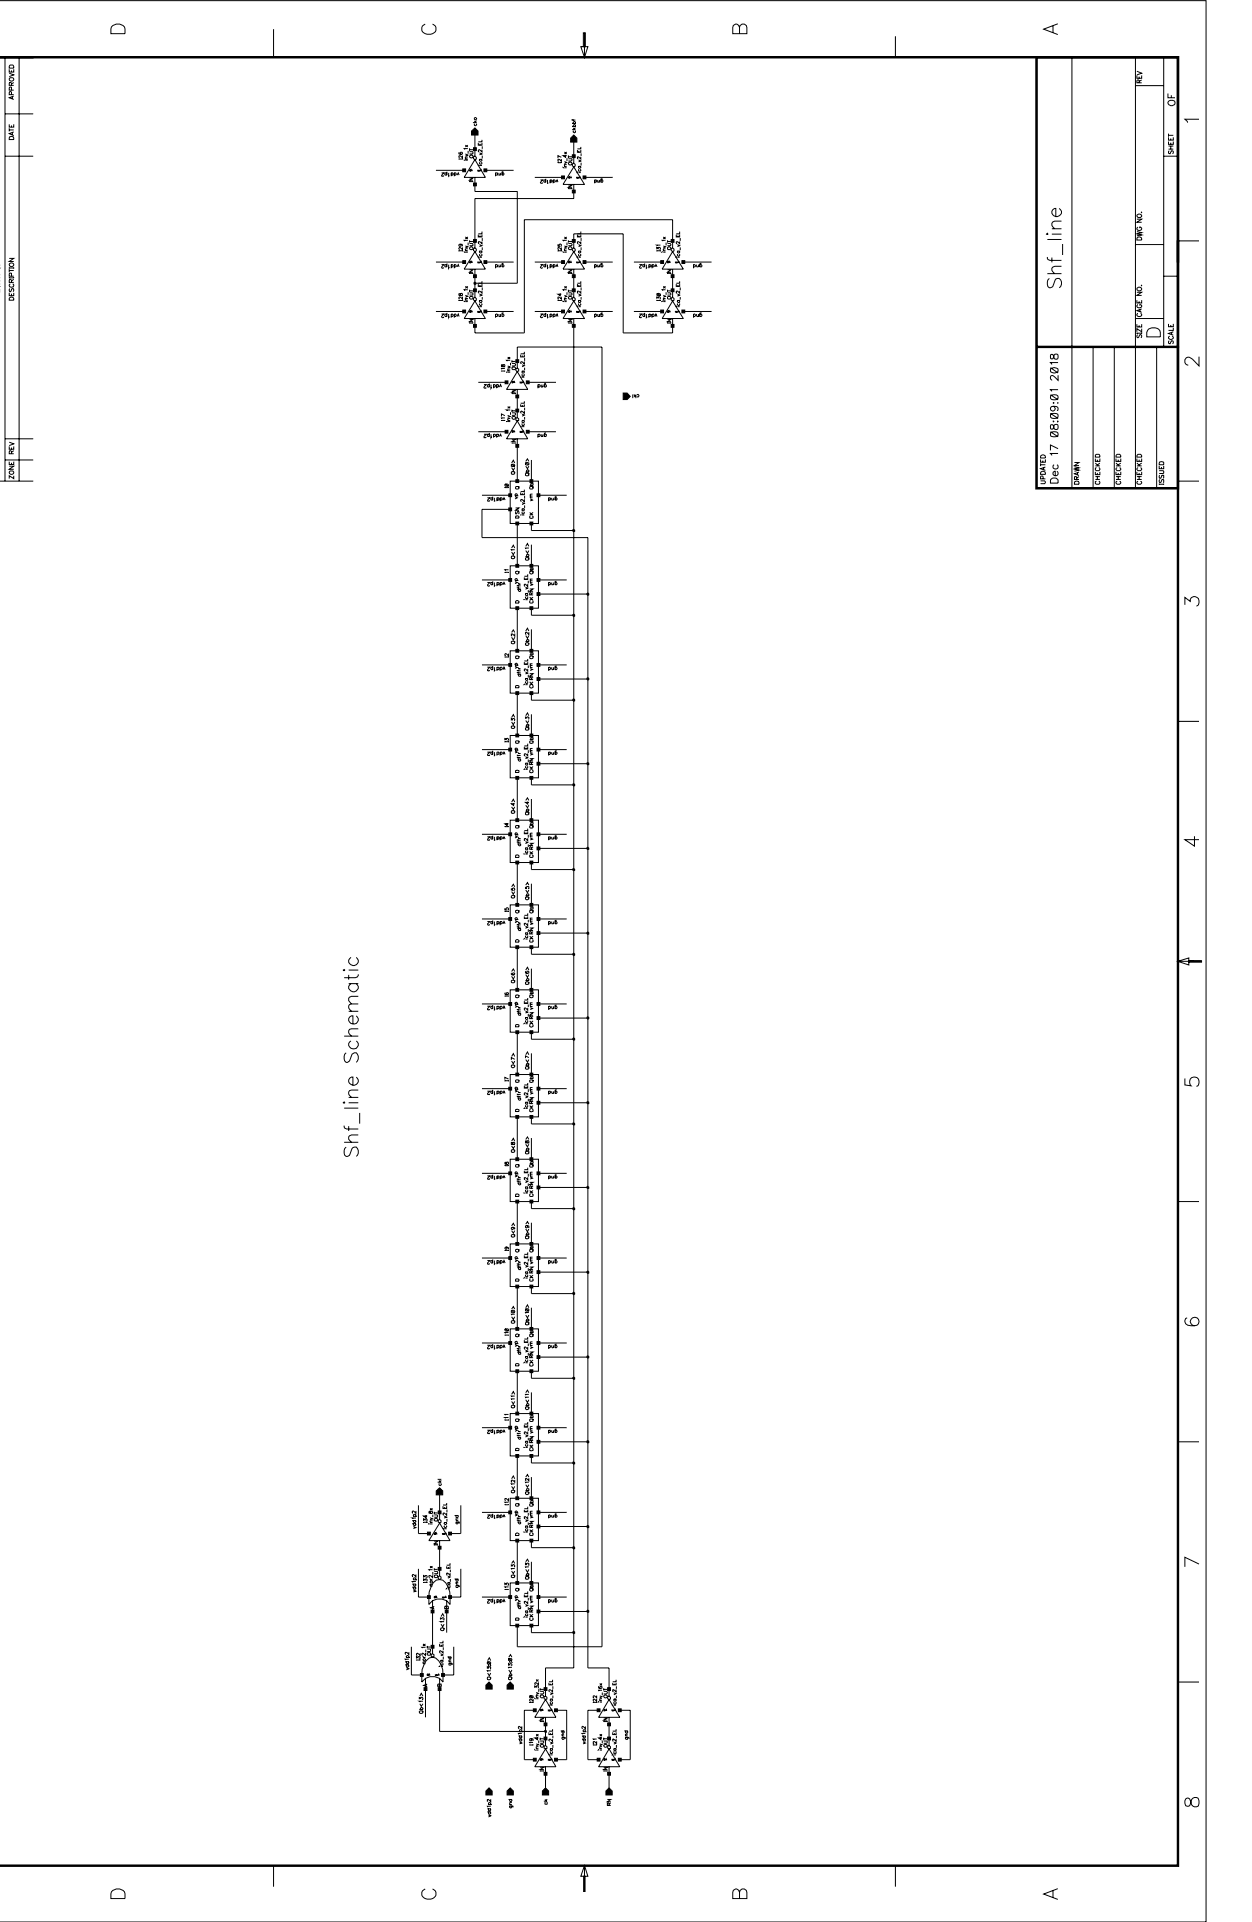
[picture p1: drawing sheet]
<svg xmlns="http://www.w3.org/2000/svg" width="375mm" height="576mm" viewBox="0 0 375 576" stroke-linecap="round" stroke-linejoin="round" font-family="sans-serif">
<g fill="none" stroke="#000" stroke-width=".3">
<path d="M-.1 17h353.5v61.6h-.5v-61.2h-352.9h10v-.4zM-.1 .2h361.7v576.2h-361.7M1.5 17.2v127.1M2.9 19.6h1.1l.1 .8h-1.3zM5.7 17.2v127.1M10 17.2h-10h353.1v61.4M33.4 8.1a2.35 2.35 0 0 1 4.1 .6v1.4h-4.3zM82 8.7v8.5M127.5 7.2a1.57 1.57 0 0 0-1.1 1.8 1.57 1.57 0 0 0 1.7 1.3 1.89 1.89 0 0 0 2-.5 1.89 1.89 0 0 0 .4-2l-.8-.6M174.1 14h2.1l-1 3.2zM174.9 9.8h.6v4.2h-.6zM175.2 9.8v7.4"/>
<path d="M221.7 8.2a1.16 1.16 0 0 0-1.2-1l-.6 .4-.2 2.5h4.2v-1.9a1.11 1.11 0 0 0-1.8-.7l-.4 .7v1.9M268.4 10.9v6.3M310.5 17h42.9v87.1h-.5v-86.7h-41.9v128.8h41.9v-42.1h.5v42.6h-42.9zM310.8 17.2h42.3v129.2h-42.3zM315.7 7.7v2.1M317.1 7.1l-4.2 1.6 4.2 1.7M321.4 17.2v129.2h6.3v-42.3h6.4v42.3h6.3v-42.3h6.4v42.3M340.4 17.2v86.9M348.9 17.2v86.9M1.5 34.1h8.5M2.8 37.3v.8h1.3v-.8M2.8 22l1.3 .5-1.3 .5"/>
<path d="M2.8 20.8v.8h1.3v-.8M2.8 38.5v.9M2.8 39h1.3M2.9 23.4l.9-.1 .3 .4a.68 .68 0 0 1-.7 .6 .68 .68 0 0 1-.6-.6zM3.4 28.4v-.8l-.5-.1-.1 .9h1.3M3.4 27v-.8h-.5l-.1 .8h1.3M3.4 25.6v-.8h-.5l-.1 .8h1.3M3.4 21.1v.5M3.4 37.6v.5M3.7 29v.7M3.7 39.8v.6M4.1 39.6l-1.3 .5 1.3 .6"/>
<path d="M4.1 28.8l-1.3 .5 1.3 .5M4.1 24.8l-.7 .4M141.4 39.3l1-.9 .9 .9v1.2h-1.9zM141.8 36.8h1.1M142.2 36.3l.5 .5M142.3 37.1l-.1 .4 .3 .2 .4-.2-.2-.4M142.9 36.2l-.4 .3M171.5 35.8v.2h1M171.5 38.9h1M171.5 38h1M171.5 37h1M171.8 38.4l.6 .5"/>
<path d="M171.8 35.8v.4M172 39.2l-.2 .4 .4 .2 .3-.1-.1-.5M172 38l-.2-.4 .4-.2 .3 .1-.1 .5M172 37l-.2-.3 .4-.3 .3 .2-.1 .4M172.5 38.3l-.3 .3M340.4 25.7h8.5M340.8 22.6v.9h1.5v-.9M340.8 21.4l1.5 .6-1.5 .5M341.5 24.8l-.1-.7-.4-.1-.2 .8h1.5M341.5 23v.5M342.3 24l-.8 .4M350.2 28.1v1.2h2.1"/>
<path d="M350.3 30.4a1.11 1.11 0 0 1 1.2-.3 1.11 1.11 0 0 1 .8 .9 1.09 1.09 0 0 1-1.2 .7 1.09 1.09 0 0 1-.9-1zM351.2 28.6v.7M359.5 35.8h-4.3l.9 1M1.5 46.8h8.5M2.9 41h1.1l.1 .9h-1.3zM130.7 51.1h8.5M132.4 51.8h.7l-.7 .8 .1 .3h.4l.1-.3M134 52l-.5-.2-.2 .3 .2 .4 .5-.1M134 51.5v1M134.5 51.8v1.1l.3-.2M135.3 52l.4-.2 .2 .3-.2 .4-.4-.1M135.3 51.8v1.1"/>
<path d="M136.2 52l.4-.2 .2 .3-.2 .4-.4-.1M136.2 51.8v1.1M137 52.5l.4-.7 .2 .7M137.6 47.7h1.1M137.6 47.6v.2M137.7 45.7l-.1 .3 .2 .3h.7l.2-.3-.2-.3h-.4l-.1 .2 .3 .4M138.7 46.7v.7l-.8-.7-.3 .2 .2 .4M138.7 47.6v.2M139.2 48.1h.1M139.5 46.2l.8 .3-.8 .3M139.5 48h.8M139.5 47.7h.8"/>
<path d="M139.5 43.5l.8 .6M140.3 47.1l-.8 .2 .3 .4M140.3 44.6h-1.1l.2 .2M140.3 43.5l-.8 .6M140.3 45.2v.9M140.8 53.4h1l-1 .6h1M140.8 45.5l1 .1-.1 .5-.9 .1M140.8 44.5v.7M140.8 54.4v.2M140.8 54.5h1M140.8 44.9h1M141.1 51h-.3l.1 .3 .2-.1"/>
<path d="M141.1 50.7v.6M141.3 51.3l.1-.4 .2 .4M141.8 54.4v.2M142 47l.4-.2 .4 .4v.5l-.4 .2-.4-.3zM142.4 47.9l3.1 5.3h-6.3zM142.4 53.2v4.2h12.7v27.5h-12.7M142.4 40.5v6.3M143.2 50.9l.1 .4 .3-.1M143.4 49.6h.1M143.4 42.9v.6h1.1v-.6M143.6 50.9l.1 .4 .2-.1M143.7 45.8l.8 .4-.8 .2"/>
<path d="M143.7 49.6h.8M143.7 47.8h.8M143.9 48.6l-.2 .3 .2 .3 .5-.1-.1-.5M143.9 47.8l-.2 .3 .4 .3 .4-.3-.2-.3M143.9 43.1v.4M143.9 50.9v.4M144.1 51.3l.1-.4 .2 .4M144.5 44.9v.7l-.8-.7-.3 .3 .3 .3M144.5 41.9v.6h-1.1M144.6 43.9v.7M144.6 46.7v.8M145.5 51.1h8.5"/>
<path d="M148.6 52v-.2l.6 .2-.1 .5-.5-.1M148.6 51.8v1.1M149.6 51.8v.7l.5-.1M150.1 51.8v.7M150.5 52l.4-.2 .2 .3-.2 .4-.4-.1M150.9 51.5l-.4 .1v.9M160.3 53.2h8.5M162 54h.7l-.7 .8 .5 .2 .2-.3M163.6 54.1l-.1-.1-.5 .1 .2 .5 .4-.1M163.6 53.6v1M164.1 54v1l.3-.2M164.9 54.1l.4-.1 .2 .2-.2 .4-.4-.1"/>
<path d="M164.9 54v1M165.8 54.1l.1-.1 .5 .1-.1 .5-.5-.1M165.8 54v1M166.7 54.6l.3-.6 .3 .6M167.3 48.6v.3M167.3 48.8h1M168.3 47.7v.7l-.5-.5-.4-.1-.1 .5 .2 .1M168.3 47.2l-1-.5v.7M168.3 48.6v.3M168.8 50.3h.1M169.2 48.5l.7 .2-.7 .4M169.2 50.3h.7"/>
<path d="M169.2 49.9h.7M169.2 45.6l.7 .6M169.6 46.4v.8l-.8-.5h1.1M169.9 49.3l-.7 .1 .2 .5M169.9 45.6l-.7 .6M170 47.4v.9M170.4 55.5h1.1l-1.1 .7h1.1M170.4 47.6h.9l.2 .3-.3 .4h-.8M170.4 46.6v.8M170.4 56.5v.2M170.4 56.6h1.1M170.4 47h1.1"/>
<path d="M170.7 53.1h-.3l.2 .4 .1-.2M170.7 52.8v.7M171 53.5l.2-.5 .1 .5M171.1 41.4l.9-.9 .9 .9v1.2h-1.8zM171.5 56.5v.2M171.6 49.2l.4-.2 .4 .3v.5l-.4 .3-.4-.4zM172 50.1l3.2 5.2h-6.4zM172 42.6v6.4M172 55.3v4.2h-29.6v14.9M172.9 53v.5l.3-.2M173.1 51.8h.1M173.1 45v.7h1v-.7"/>
<path d="M173.2 53l.1 .5 .2-.2M173.5 47.9l.6 .4-.6 .2M173.5 49.9h.6M173.5 51.8h.6M173.5 50.7v.6l.6-.1-.1-.5M173.5 49.9v.4l.2 .2 .4-.3-.1-.3M173.5 45.2v.5M173.5 53v.5M173.7 53.5l.2-.5 .1 .5M174.1 47v.7l-.7-.7-.3 .1v.4l.3 .1M174.1 44.1v.5h-1M174.2 46v.8"/>
<path d="M174.2 48.8v.8M175.2 53.2h8.5M178.3 54.1l.4-.1 .2 .2-.2 .4-.4-.1M178.3 54v1M179.2 54v.6l.5-.1M179.7 54v.6M180.1 54.1l.1-.1 .5 .1v.5l-.6-.1M180.7 53.6h-.5l-.1 1M348.9 46.8h4.2M350.3 42.4v.9h1.5v-.9M350.3 41.2v.8h1.5v-.8M350.3 44.7h1.5"/>
<path d="M350.3 43.8h1.5M350.3 40.6h1.5M350.3 40.1v.9M350.6 45.2l-.3 .3 .1 .5 .4 .1 .4-.9h.3l.3 .3-.3 .6M351 41.5v.5M351 42.8v.5M351 43.8v.9M2.8 77.5h1.3l-1.3 .9h1.3M130.7 78.6h8.5M132.4 79.4h.7l-.7 .7 .2 .4 .4-.3M134 79.5l-.4-.1-.3 .3 .2 .3h.5M134 79v1"/>
<path d="M134.5 79.4v1.1l.3-.3M135.3 79.5l.3-.1 .3 .3-.2 .3h-.4M135.3 79.4v1.1M136.2 79.5l.3-.1 .3 .3-.2 .3h-.4M136.2 79.4v1.1M137.6 75.2h1.1M137.6 75.1v.3M138 73.3h.2v.5h-.6l.1-.5h.8l.2 .2-.2 .4M138.7 74.2v.7l-.8-.7-.3 .3 .2 .4M138.7 75.1v.3M139.2 75.6h.1M139.5 73.8l.8 .2-.8 .4"/>
<path d="M139.5 75.6h.8M139.5 75.2h.8M139.5 71.1l.8 .6M140.3 74.6l-.8 .2 .3 .4M140.3 72.1h-1.1l.2 .2M140.3 71.1l-.8 .6M140.3 72.8v.8M140.8 73l1 .2-.1 .5h-.9M140.8 72.1v.7M140.8 72.4h1M141 74.1l.7 .1 .1 .5a.59 .59 0 0 1-.6 .2 .59 .59 0 0 1-.4-.5zM141.1 78.5h-.3v.3h.3"/>
<path d="M141.1 78.2v.7M141.3 78.9l.1-.5 .2 .5M142 74.6l.4-.2 .4 .3v.5l-.4 .3-.4-.4zM142.4 75.5l3.1 5.2h-6.3zM143.2 78.4l.1 .5 .3-.2M143.4 77.1v.1zM143.4 70.4v.7h1.1v-.7M143.6 78.4l.1 .5 .2-.2M143.7 73.3l.8 .4-.8 .2M143.7 77.2h.8M143.7 75.3h.8M143.9 76.2l-.2 .4 .4 .2 .4-.2-.2-.4"/>
<path d="M143.9 75.3l-.2 .3 .4 .3 .4-.3-.2-.3M143.9 70.6v.5M143.9 78.4v.5M144.1 78.9l.1-.5 .2 .5M144.5 72.4v.7l-.5-.5-.5-.1-.1 .3 .3 .3M144.5 69.5v.6h-1.1M144.6 71.4v.8M144.6 74.2v.8M145.1 78.2h.8v.8h-.8zM145.5 78.6h8.5M148.6 79.5l.2-.1 .4 .1-.1 .5h-.5M148.6 79.4v1.1"/>
<path d="M149.6 79.4v.6l.5-.1M150.1 79.4v.6M150.5 79.5l.3-.1 .3 .3-.2 .3h-.4M150.9 79l-.4 .1v.9M160.3 78.6h8.5M162 79.4h.7l-.7 .7 .3 .4 .4-.3M163.6 79.5l-.1-.1-.5 .1v.5h.6M163.6 79v1M164.1 79.4v1.1l.3-.3M164.9 79.5l.3-.1 .3 .3-.2 .3h-.4M164.9 79.4v1.1M165.8 79.5l.3-.1 .3 .1v.5h-.6"/>
<path d="M165.8 79.4v1.1M167.3 73.3v.5l.4 .1-.1-.6 .3-.1 .4 .1-.2 .6M167.3 75.2h1M167.3 75.1v.3M168.3 74.2v.7l-.9-.7-.1 .5 .2 .2M168.3 75.1v.3M168.8 75.6h.1M169.2 73.8l.7 .2-.7 .4M169.2 75.6h.7M169.2 75.2h.7M169.2 71.1l.7 .6M169.9 74.6l-.7 .1 .2 .5"/>
<path d="M169.9 72.1h-1.1l.3 .2M169.9 71.1l-.7 .6M170 72.8v.8M170.4 73h.8l.3 .3-.2 .4h-.9M170.4 72.1v.7M170.4 72.4h1.1M170.7 74.1l.4-.1 .4 .4a.55 .55 0 0 1-.5 .5 .55 .55 0 0 1-.6-.5zM170.7 78.5h-.3v.3h.3M170.7 78.2v.7M171 78.9l.2-.5 .1 .5M171.6 74.6l.4-.2 .4 .3v.5l-.4 .3-.4-.4zM172 75.5l3.2 5.2h-6.4z"/>
<path d="M172 74.4v-4.3h14.8v29.8h14.8v-4.4M172.9 78.4v.5l.3-.2M173.1 77.2h.1M173.1 70.4v.7h1v-.7M173.2 78.4l.1 .5 .2-.2M173.5 73.3l.6 .4-.6 .2M173.5 77.2h.6M173.5 75.3h.6M173.5 76.2v.5l.2 .1 .4-.2-.1-.4M173.5 75.3v.4l.2 .2 .4-.3-.1-.3M173.5 70.6v.5M173.5 78.4v.5"/>
<path d="M173.7 78.9l.2-.5 .1 .5M174.1 72.4v.7l-.5-.5-.4-.1-.1 .4 .3 .2M174.1 69.5v.6h-1M174.2 71.4v.8M174.2 74.2v.8M175.2 78.6h8.5M178.3 79.5l.3-.1 .3 .3-.2 .3h-.4M178.3 79.4v1.1M179.2 79.4v.6l.5-.1M179.7 79.4v.6M180.1 79.5l.3-.1 .3 .1v.5h-.6M180.7 79h-.5l-.1 1"/>
<path d="M190 78.6h8.5M191.7 79.4h.7l-.7 .6 .2 .5 .4-.3M193.3 79.5l-.4-.1-.2 .3 .1 .3h.5M193.3 79v1M193.8 79.4v1.1l.2-.3M194.5 79.5l.3-.1 .3 .1v.5h-.6M194.5 79.4v1.1M195.5 79.5l.4-.1 .2 .3-.1 .3h-.5M195.5 79.4v1.1M196.9 74.8v-.6l.4 .3 .1-.3h.4l.2 .4-.2 .3M196.9 75.2h1.1M196.9 75.1v.3"/>
<path d="M198 73.5h-1.1l.2 .3M198 75.1v.3M198.5 75.6h.1M198.9 73.8l.6 .2-.6 .4M198.9 75.6h.6M198.9 75.2h.6M198.9 71.1l.6 .6M199.5 74.6l-.6 .2 .1 .4M199.5 72.1h-1l.2 .2M199.5 71.1l-.6 .6M199.7 72.8v.8M200.1 73h.8l.2 .3-.1 .4h-.9"/>
<path d="M200.1 72.1v.7M200.1 72.4h1M200.5 78.5l-.5 .1 .2 .3 .3-.1M200.5 78.2v.7M200.6 78.9l.2-.5 .2 .5M201.2 74.6l.4-.2 .5 .3v.5l-.5 .3-.4-.4zM201.6 75.5l3.3 5.2h-6.4zM201.6 74.4v-8.5h-44.4v34h-14.8v-4.4M202.5 78.4l.1 .5 .2-.2M202.7 77.2h.1M202.7 70.4v.7h1.1v-.7M202.8 78.4l.1 .5 .3-.2"/>
<path d="M203.1 73.3l.7 .4-.7 .2M203.1 77.2h.7M203.1 75.3h.7M203.2 78.4v.5M203.3 76.2l-.2 .4 .3 .2 .4-.1-.1-.5M203.3 75.3l-.2 .3 .3 .3 .4-.2-.1-.4M203.3 70.6v.5M203.3 78.9l.2-.5 .3 .5M203.8 72.4v.7l-.6-.6h-.4l-.1 .4 .3 .2M203.8 69.5v.6h-1.1M203.9 71.4v.8M203.9 74.2v.8"/>
<path d="M204.9 78.6h8.4M207.9 79.5l.4-.1 .2 .3-.2 .3h-.4M207.9 79.4v1.1M208.8 79.4l.1 .6 .5-.1M209.4 79.4v.6M209.8 79.5l.4-.1 .3 .3-.2 .3h-.5M210.3 79l-.4 .1-.1 .9M314 77.1l.2 .7 .6 .3h3.4M314 70l.2 .2-.2 .2-.3-.2zM314 71.8h4.2M315.4 77.2v1.5M315.4 70.2h2.8"/>
<path d="M315.4 68.6h2.8M317.6 62.5a1.38 1.38 0 0 1 .1 2.2 1.38 1.38 0 0 1-2.1-.3 1.14 1.14 0 0 1-.1-1.3 1.14 1.14 0 0 1 1-.6v2.5M318.2 79.9h-2l-.6 .2-.2 .4v.6l.8 1M318.2 66.3h-2l-.6 .3-.2 1 .8 1M318.6 73.2v3.3M340.4 73.3h8.5M340.8 69.5l1.5 .3-1.5 .3 1.5 .4-1.5 .2M340.8 65.7h1.5l-1.5 1h1.5M340.9 71.3a.78 .78 0 0 1 1-.2 .78 .78 0 0 1 .4 .9h-1.5zM340.9 64.5a.77 .77 0 0 1 .8-.3 .77 .77 0 0 1 .6 .7l-.4 .3h-.7l-.4-.3zM341.2 68.1l-.4 .3a.72 .72 0 0 0 .8 .7 .72 .72 0 0 0 .7-.7l-.4-.3h-.2v.3M342.2 63.6v.2z"/>
<path d="M359.5 72.2h-6.4v487.3h-353.2M2.8 87.8v.9h1.3v-.9M2.8 80.2v.3M2.8 80.7v.9M2.8 83.2v.2M2.8 83.3h1.3M2.8 81.1h1.3M2.8 80.4h1.3M2.9 89.4a.75 .75 0 0 1 1.2 .1v.5h-1.3zM2.9 86.6l-.1 .3 .1 .6 .5-.3 .1-.6h.5l.1 .3-.1 .6M3.1 85.2l-.2 .2a.61 .61 0 0 0 .6 .8 .61 .61 0 0 0 .5-1h-.2M3.4 84.7v-.8l-.5-.1-.1 .9h1.3"/>
<path d="M3.4 82.8v-.8h-.5l-.1 .8h1.3M3.4 88.1v.6M4.1 83.8l-.7 .5M4.1 80.2v.3M4.1 83.2v.2M130.7 93.4h8.5M132.4 94.2h.7l-.7 .7 .2 .4 .4-.3M134 94.3l-.4-.1-.3 .3 .3 .4 .4-.1M134 93.8v1.1M134.5 94.2v1.1l.3-.3M135.3 94.3l.3-.1 .3 .3-.3 .4-.3-.1M135.3 94.2v1.1"/>
<path d="M136.2 94.3l.3-.1 .3 .3-.3 .4-.3-.1M136.2 94.2v1.1M137 94.9l.4-.7 .2 .7M137 80l.4-.6 .2 .6M137.6 90.1h1.1M137.6 89.9v.3M137.6 88.1v.5h.4a.38 .38 0 0 1 .2-.5 .38 .38 0 0 1 .5 .2l-.1 .4h-.4l-.2-.6zM138.7 89v.7l-.6-.5-.4-.1-.1 .3 .2 .3M138.7 89.9v.3M139.2 90.4v.1zM139.5 88.6l.8 .2-.8 .4M139.5 90.5h.8"/>
<path d="M139.5 90h.8M139.5 85.9l.8 .6M140.3 89.5h-.7l-.1 .3 .3 .2M140.3 86.9h-1.1l.2 .3M140.3 85.9l-.8 .6M140.3 87.7v.7M140.8 95.8h1l-1 .7h1M140.8 87.8l1 .2-.1 .5h-.9M140.8 80.9h1l-1 .7h1M140.8 96.9h1M140.8 87.2h1M140.8 81.9v.3"/>
<path d="M140.8 86.9v.7M140.8 96.7v.3M140.8 82h1M141 88.9l.7 .1 .1 .5-.8 .2-.2-.3zM141.1 93.3h-.3l.1 .4 .2-.1M141.1 93v.7M141.3 93.7l.1-.5 .2 .5M141.8 81.9v.3M141.8 96.7v.3M142 89.4l.4-.2 .4 .3v.5l-.4 .3-.4-.4zM142.4 90.3l3.1 5.2h-6.3zM142.4 80.7v8.5"/>
<path d="M143.2 93.2v.5l.4-.1M143.4 91.9v.2zM143.4 85.2v.7h1.1v-.7M143.6 93.2v.5l.3-.1M143.7 88.2l.8 .3-.8 .3M143.7 92h.8M143.7 90.1h.8M143.9 91l-.2 .4 .4 .2 .4-.2-.2-.4M143.9 90.1l-.2 .2 .2 .4h.4l.2-.2-.2-.4M143.9 85.5v.4M143.9 93.2v.5M144.1 93.7l.1-.5 .2 .5"/>
<path d="M144.5 87.2v.7l-.5-.5-.5-.1-.1 .4 .3 .2M144.5 84.4v.5h-1.1M144.6 86.2v.9M144.6 89.1v.8M145.5 93.4h8.5M148.6 94.3l.2-.1 .4 .1-.1 .6-.5-.1M148.6 94.2v1.1M149.6 94.2v.7h.2l.3-.2M150.1 94.2v.7M150.5 94.3l.3-.1 .3 .3-.3 .4-.3-.1M150.9 93.9h-.4v1M160.3 93.4h8.5"/>
<path d="M162 94.2h.7l-.6 .7a.31 .31 0 0 0 .1 .3 .31 .31 0 0 0 .4 0l.1-.2M163.6 94.3l-.1-.1-.5 .1v.5l.3 .1 .3-.1M163.6 93.8v1.1M164.1 94.2v1.1l.3-.3M164.9 94.3l.3-.1 .3 .3-.3 .4-.3-.1M164.9 94.2v1.1M165.8 94.3l.3-.1 .3 .1v.5l-.2 .1-.4-.1M165.8 94.2v1.1M166.7 94.9l.3-.7 .3 .7M166.7 80l.3-.6 .3 .6M167.3 90.1h1M167.3 89.9v.3"/>
<path d="M168 88v.7l-.7-.4h1M168.3 89v.7l-.5-.5-.4-.1-.1 .5 .2 .1M168.3 89.9v.3M168.8 90.4v.1zM169.2 88.6l.7 .2-.7 .4M169.2 90.5h.7M169.2 90h.7M169.2 85.9l.7 .6M169.9 89.5h-.7l.2 .5M169.9 86.9h-1.1l.3 .3M169.9 85.9l-.7 .6M170 87.7v.7"/>
<path d="M170.4 95.8h1.1l-1.1 .7h1.1M170.4 87.8h.8l.3 .4-.2 .3h-.9M170.4 80.9h1.1l-1.1 .7h1.1M170.4 81.9v.3M170.4 86.9v.7M170.4 96.7v.3M170.4 96.9h1.1M170.4 87.2h1.1M170.4 82h1.1M170.7 88.9h.6l.2 .5-.2 .3h-.6l-.3-.3zM170.7 93.3h-.3l.1 .4 .2-.1M170.7 93v.7"/>
<path d="M171 93.7l.2-.5 .1 .5M171.5 81.9v.3M171.5 96.7v.3M171.6 89.4l.4-.2 .4 .3v.5l-.4 .3-.4-.4zM172 90.3l3.2 5.2h-6.4zM172 95.5v404.7h-8.5v8.5M172 80.7v8.5M172.9 93.2v.5l.3-.1M173.1 92.1h.1M173.1 85.2v.7h1v-.7M173.2 93.2v.5l.3-.1M173.5 88.2l.6 .3-.6 .3"/>
<path d="M173.5 92h.6M173.5 90.1h.6M173.5 91v.5l.2 .1 .4-.2-.1-.4M173.5 90.1v.6h.5l.1-.2-.1-.4M173.5 85.5v.4M173.5 93.2v.5M173.7 93.7l.2-.5 .1 .5M174.1 87.2v.7l-.5-.5-.4-.1-.1 .5 .3 .1M174.1 84.4v.5h-1M174.2 86.2v.9M174.2 89.1v.8M175.2 93.4h8.5"/>
<path d="M178.3 94.3l.3-.1 .3 .3-.3 .4-.3-.1M178.3 94.2v1.1M179.2 94.2v.7h.3l.2-.2M179.7 94.2v.7M180.1 94.3l.3-.1 .3 .1v.6l-.6-.1M180.7 93.9h-.5l-.1 1M190 93.4h8.5M191.7 94.2h.7l-.7 .7v.3l.5 .1 .1-.3M193.3 94.3l-.4-.1-.2 .3 .2 .4 .4-.1M193.3 93.8v1.1M193.8 94.2v1.1l.2-.3M194.5 94.3l.3-.1 .3 .1v.5l-.2 .1-.4-.1"/>
<path d="M194.5 94.2v1.1M195.5 94.3l.4-.1 .2 .3-.2 .4-.4-.1M195.5 94.2v1.1M196.4 94.9l.3-.7 .3 .7M196.4 80l.3-.6 .3 .6M196.9 89.6v-.5l.4 .3v-.3a.37 .37 0 0 1 .6 0 .37 .37 0 0 1-.1 .6M196.9 90.1h1.1M196.9 89.9v.3M196.9 88l1.1 .7M197 88.2a.52 .52 0 0 1 .6-.2 .52 .52 0 0 1 .3 .6l-.8 .1zM198 89.9v.3M198.5 90.5h.1"/>
<path d="M198.9 88.6l.6 .2-.6 .4M198.9 90.5h.6M198.9 90h.6M198.9 85.9l.6 .6M199.5 89.5h-.6l.1 .5M199.5 86.9h-1l.2 .3M199.5 85.9l-.6 .6M199.7 87.7v.7M200.1 95.8h1l-1 .7h1M200.1 87.8h.8l.2 .4-.1 .3h-.9M200.1 80.9h1l-1 .7h1M200.1 96.9h1"/>
<path d="M200.1 87.2h1M200.1 81.9v.3M200.1 86.9v.7M200.1 96.7v.3M200.1 82h1M200.2 89l.7-.1 .2 .5-.2 .3h-.5l-.3-.2zM200.5 93.3l-.5 .1 .1 .3 .4-.1M200.5 93v.7M200.6 93.7l.2-.5 .2 .5M201.1 81.9v.3M201.1 96.7v.3M201.2 89.4l.4-.2 .5 .3v.5l-.5 .3-.4-.4z"/>
<path d="M201.6 90.3l3.3 5.2h-6.4zM201.6 80.7v8.5M202.5 93.2v.4h.3M202.7 91.9v.2zM202.7 85.2v.7h1.1v-.7M202.8 93.2v.4h.4M203.1 88.2l.7 .3-.7 .3M203.1 92h.7M203.1 90.1h.7M203.2 93.2v.5M203.3 91l-.2 .4 .3 .2 .4-.1-.1-.5M203.3 90.1l-.2 .2 .2 .4h.4v-.6"/>
<path d="M203.3 85.5v.4M203.3 93.7l.2-.5 .3 .5M203.8 87.2v.7l-.6-.6h-.4l-.1 .5 .3 .1M203.8 84.4v.5h-1.1M203.9 86.2v.9M203.9 89.1v.8M204.9 93.4h8.4M207.9 94.3l.4-.1 .2 .3-.2 .4-.4-.1M207.9 94.2v1.1M208.8 94.2l.2 .7 .4-.2M209.4 94.2v.7M209.8 94.3l.4-.1 .3 .3-.3 .4-.4-.1"/>
<path d="M210.3 93.9h-.4l-.1 1M314 82.1h4.2M314.6 83.5a1.86 1.86 0 0 0 0 2.8 1.05 1.05 0 0 0 1.2-.8l.7-1.8 1.1-.2a1.72 1.72 0 0 1 0 2.8M340.4 95.5h8.5M340.8 97.2v.9h1.5v-.9M340.8 90v.9h1.5v-.9M340.8 87.7h1.5l-1.5 .9h1.5M340.8 99.8v.3M340.8 99.9h1.5M340.9 86.4a.65 .65 0 0 1 .9-.3 .65 .65 0 0 1 .2 1 .66 .66 0 0 1-.8 .1 .66 .66 0 0 1-.3-.8zM341.2 94l-.4 .3a.72 .72 0 0 0 .8 .7 .72 .72 0 0 0 .7-.7l-.4-.3M341.2 91.4l-.4 .2a.72 .72 0 0 0 .8 .7 .72 .72 0 0 0 .7-.7l-.3-.2h-.3v.2"/>
<path d="M341.5 90.4v.5M341.5 97.6v.5M341.8 92.8v.7M342.2 85.5v.2zM342.3 98.6v.9l-1.5-.9v.9M342.3 92.7l-1.5 .5 1.5 .5M342.3 99.8v.3M344.4 98.7a2.31 2.31 0 0 1 3.5 1v1.3h-4.1v-1.3zM348.9 82.8h4.2M350.3 97.1v.9h1.5v-.9M351 97.5v.5M351.3 99.7v.7"/>
<path d="M351.8 99.5l-1.5 .5 1.5 .5M351.8 98.3v.8h-1.5M143.4 114.7h8.5M145.1 115.3h.7l-.7 1 .4 .1 .2-.2M146.7 115.5l-.3-.2-.3 .2 .1 .5 .5-.1M146.7 115v1.1M147.2 115.3v1.1l.3-.1M148 115.5l.3-.2 .3 .4-.3 .4-.3-.2M148 115.3v1.1M148.9 115.5l.2-.2 .4 .2v.4l-.3 .2-.3-.2M148.9 115.3v1.1M149.7 116.1l.4-.8 .2 .8"/>
<path d="M150.3 109.4v.5l.3 .1 .6-.7 .1 .7h-.4l-.2-.6zM150.3 111.3h1.1M150.3 111.2v.2M151.4 110.5h-1.1l.2 .3M151.4 111.2v.2M151.9 111.7h.1M152.2 109.8l.8 .3-.8 .2M152.2 111.6h.8M152.2 111.2h.8M152.2 107.1l.8 .5M153 110.7h-.7l-.1 .2 .3 .3M153 108.1h-1.1l.2 .2"/>
<path d="M153 107.1l-.8 .5M153 108.8v.8M153.5 117h1.1l-1.1 .6h1.1M153.5 109h.7l.4 .3-.4 .5h-.7M153.5 108.1v.6M153.5 118v.1M153.5 118.1h1.1M153.5 108.4h1.1M153.7 110.1h.6l.3 .5-.3 .3h-.6l-.2-.3zM153.8 114.5h-.3l.1 .3h.2M153.8 114.2v.6M154 114.8l.1-.4 .3 .4"/>
<path d="M154.6 118v.1M154.7 110.6l.4-.2 .4 .3v.6l-.4 .1-.4-.3zM155.1 111.4l3.1 5.4h-6.3zM155.1 110.4v-6.3h25.4v389.8h-25.4v-6.4M155.1 116.8v8.5M155.9 114.4v.4h.4M156.1 113.2h.1M156.1 106.4v.6h1.1v-.6M156.3 114.4v.4h.3M156.5 109.4l.7 .3-.7 .3M156.5 113.1h.7M156.5 111.3h.7"/>
<path d="M156.6 112.2v.6h.4l.2-.2-.2-.4M156.6 111.3v.6l.5-.1-.1-.5M156.6 106.6v.4M156.6 114.4v.4M156.8 114.8l.1-.4 .2 .4M157.2 108.4v.8l-.7-.7-.4 .2 .3 .4M157.2 105.5v.6h-1.1M157.3 107.4v.8M157.3 110.3v.7M158.2 114.7h8.5M161.3 115.5l.4-.2 .2 .4-.2 .4-.4-.2M161.3 115.3v1.1"/>
<path d="M162.3 115.3v.7l.2 .1 .3-.2M162.8 115.3v.8M163.2 115.5l.2-.2 .4 .2v.4l-.3 .2-.3-.2M163.6 115.1l-.2-.1-.2 .3v.8M186.8 117.9h1.2l.9 1-.9 .9h-1.2zM189.7 118.3v1.1M190 118.3l.4 .4M190.6 118.3v1.1M190.6 118.6l-.5 .5M191 118.5a.33 .33 0 0 1 .5-.1 .33 .33 0 0 1 0 .5l-.2 .2-.3-.2M310.8 103.8h42.3v.5h-42.3zM310.8 104.1h42.3"/>
<path d="M314.9 118.4l2.3 1.5M314.9 110.3l2.3 1.6M315 118.7l.4-.2h1.4a.75 .75 0 0 1 .4 .7 .75 .75 0 0 1-.4 .6h-1.4a.78 .78 0 0 1-.4-1.1zM315 110.6a1.46 1.46 0 0 1 2.2 .3v.3a1.3 1.3 0 0 1-2.3 0zM315 106.4a.93 .93 0 0 0 .3 1.2h.4l.2-.7a.64 .64 0 0 1 .6-.7 .64 .64 0 0 1 .7 .5l-.2 .9a.71 .71 0 0 1-1.1-.6l-.2-.6zM317.2 116.9h-2.3l.5 .5M317.2 112.6v1.5l-1.1-1.1-.7-.4a.72 .72 0 0 0-.5 .7 .72 .72 0 0 0 .5 .7M317.2 108.7h-2.3l.5 .6M341.1 100.4l-.3 .3 .1 .5h.4l.4-.8h.3l.3 .3-.3 .6M350.6 102.2l-.3 .4 .1 .4 .4 .1 .4-.9h.3l.3 .4-.3 .5M350.7 100.8l-.4 .3a.68 .68 0 0 0 .7 .7 .68 .68 0 0 0 .7-.8l-.3-.2M359.5 107v2.8l-2-2.1a1.44 1.44 0 0 0-1.8-.4l-.5 .6v.8l.5 .6 .5 .2"/>
<path d="M1.5 131.6h8.5M1.5 138h8.5M2.8 139.8h1.3l-1.3 .9h1.3M2.8 138.5v.8h1.3v-.8M2.8 133.9v.8h1.3v-.8M2.8 132.6l1.3 .5-1.3 .5M3.4 136.1v-.8l-.5-.1-.1 .9h1.3M3.4 134.2v.5M3.4 138.8v.5M4.1 135.2l-.7 .5M143.4 129.5h8.5M145.1 130.2h.7l-.6 .6v.5h.4l.1-.3"/>
<path d="M146.7 130.3h-.6l.1 .5h.5M146.7 129.8v1.1M147.2 130.2v1.1l.3-.2M148 130.3l.4-.1 .2 .3-.3 .4-.3-.1M148 130.2v1.1M148.9 130.3h.6v.5l-.3 .1-.3-.1M148.9 130.2v1.1M149.7 130.9l.4-.7 .2 .7M150.3 126.1h1.1M150.3 126v.2M151.4 125.3h-1.1l.2 .3M151.4 124.7l-1.1-.6v.8"/>
<path d="M151.4 126v.2M151.9 126.5h.1M152.2 124.6l.8 .3-.8 .3M152.2 126.4h.8M152.2 126.1h.8M152.2 121.9l.8 .6M153 125.5l-.8 .2 .3 .4M153 123h-1.1l.2 .2M153 121.9l-.8 .6M153 123.6v.8M153.3 139.4l.6-.2 .4 .4-.2 .3h-.6zM153.3 139.2l1 .7"/>
<path d="M153.4 138.9l.5-.9 .4 .9M153.5 131.8h1.1l-1.1 .6h1.1M153.5 123.8h.7l.4 .3-.4 .5h-.7M153.5 122.9v.7M153.5 132.8v.2M153.5 132.9h1.1M153.5 123.2h1.1M153.6 125a.6 .6 0 0 1 1 .4l-.7 .4-.4-.4zM153.8 129.3h-.3l.1 .4 .2-.1M153.8 129.1v.6M154 129.7l.1-.5 .3 .5M154.6 132.8v.2"/>
<path d="M154.7 125.4l.4-.1 .4 .3v.5l-.4 .2-.4-.3zM155.1 126.3l3.1 5.3h-6.3zM155.1 131.6v12.7M155.9 129.2v.5l.4-.1M156.1 128h.1M156.1 121.3v.6h1.1v-.6M156.3 129.2v.5l.3-.1M156.5 124.2l.7 .3-.7 .3M156.5 126.1h.7M156.5 128h.7M156.6 127v.6h.4l.2-.2-.2-.4M156.6 126.1l-.1 .5a.36 .36 0 0 0 .6 .1 .36 .36 0 0 0-.1-.6"/>
<path d="M156.6 121.5v.4M156.6 129.2v.5M156.8 129.7l.1-.5 .2 .5M157.2 123.2v.8l-.8-.7-.3 .2 .3 .4M157.2 120.3v.6h-1.1M157.3 122.3v.7M157.3 125.1v.7M157.5 138.9l.9-.1 .2 .5-.9 .1zM157.5 138.7l1.1 .8M157.6 139.8l.5 .8 .5-.8M157.6 138.4l.5-.8 .5 .8M158.2 129.5h8.5"/>
<path d="M159.3 138v6.3M161.3 130.3l.5-.1 .1 .3-.2 .4-.4-.1M161.3 130.2v1.1M162.3 130.2v.6h.5M162.8 130.2v.7M163.2 130.3h.6v.5l-.3 .1-.3-.1M163.6 129.9l-.2-.1-.2 .3v.8M312 137.8v.8h1.4v-.8M312 139.4h1.4M312 139v.8M312.1 136.7a.78 .78 0 0 1 .9-.2 .78 .78 0 0 1 .4 .9h-1.4zM312.6 138.1v.5"/>
<path d="M314.9 129.5l2.3 1.5M314.9 124l2.3 1.5M315 129.8l.4-.2h1.4a.75 .75 0 0 1 .4 .6 .75 .75 0 0 1-.4 .7h-1.4a.78 .78 0 0 1-.4-1.1zM315 127.5a.93 .93 0 0 0 .3 1.2l.4-.1 .2-.6a.64 .64 0 0 1 .6-.7 .64 .64 0 0 1 .7 .5l-.2 .9a.71 .71 0 0 1-1.1-.6l-.2-.6zM315 124.2l.9-.2 .9 .1a.74 .74 0 0 1 .4 .6 .74 .74 0 0 1-.4 .7h-1.4a.89 .89 0 0 1-.4-1.2zM315.7 121.9a.72 .72 0 0 1 .6 1 .72 .72 0 0 1-1.2 .2 .72 .72 0 0 1 .2-1.2h.4a1.09 1.09 0 0 1 1.5 .6l-.1 .5-.2 .1M315.8 126.3l.1 .1-.1 .1zM315.8 120.8h.1l-.1 .1zM316 139.4a.71 .71 0 0 0-.1 1 .71 .71 0 0 0 1.1 0 .71 .71 0 0 0-.1-1M317 126.4h.2l-.1 .1zM317.1 120.8v.1zM317.2 136h-2.3l.5 .6"/>
<path d="M317.2 134.6l-2.3-1.1v1.6M322.1 140l1.4 .3-1.4 .4 1.4 .3-1.4 .3M322.1 138.7h1.4l-1.4 .9h1.4M328.4 137.5v.9h1.3v-.9M328.4 136.5l.3-.2h.7l.3 .4v.4h-1.3zM328.4 139.7h1.3M328.4 138.9l.8 .8M329 137.9v.5M329.7 138.9l-.7 .6M334.6 137.5v.9h1.4v-.9M334.6 139.7h1.4M334.6 138.9l.9 .8"/>
<path d="M334.9 136.3h.8l.3 .4v.4h-1.4v-.4zM335.3 137.9v.5M336 138.9l-.8 .6M340.8 137.5v.9h1.5v-.9M340.8 139.7h1.5M340.8 138.9l1 .8M341.2 136.3h.7l.4 .4v.4h-1.5v-.4zM341.5 137.9v.5M342.3 138.9l-.9 .6M347.5 139.7v.9h1.4v-.9M347.7 138.5h1l.2 .9h-1.4zM0 144.3h10"/>
<path d="M2.9 141.3h.9l.3 .3a.68 .68 0 0 1-.7 .7 .68 .68 0 0 1-.6-.7zM4.1 142.7v.8l-1.3-.8v.8M144.5 148.5h8.5M146.1 149.3h.8l-.7 .9 .5 .1 .1-.2M147.7 149.5l-.4-.2-.2 .2 .2 .5 .4-.2M147.7 149v1M148.2 149.3v1l.3-.2M149 149.5l.1-.2 .5 .2-.1 .5-.5-.2M149 149.3v1M149.9 149.5l.5-.2 .2 .2-.2 .5-.5-.2M149.9 149.3v1M150.8 150l.3-.7 .3 .7"/>
<path d="M151.4 146.1v.2M151.4 146.2h1.1M151.4 145.1l1.1 .7M151.5 145.2h.7l.3 .4-.3 .2h-.7l-.1-.2zM152.5 146.1v.2M153 144.3h8.4v12.7h-8.4zM153 152.8h-8.5v8.4h31.7v339h6.4v8.5M153.4 140.2l.5 .9 .4-.9M154.4 149l.7 .3-.7 .3M154.4 141.5l-.3 .3M154.4 148.7h1M154.6 152.3h1l-1 .7h1"/>
<path d="M154.6 148.7l-.2-.2 .2-.4 .5 .2-.2 .4M154.6 146.1l.7-.2 .3 .2v.4l-.8 .2-.2-.2zM154.7 154.8h.7l.2 .6h-1zM154.7 153.4l-.1 .6 .2 .1a.56 .56 0 0 1 .8-.6l-.2 .6M155.1 157v12.7M155.7 145.9l-.3 .3M156.1 154.5h.1M156.1 147.7v.7h1.1v-.7M156.5 150.7l.7 .3-.7 .3M156.5 154.5h.7M156.5 152.6h.7M156.6 153.5l-.1 .5 .3 .1 .4-.2-.2-.4"/>
<path d="M156.6 152.6v.6l.5-.1-.1-.5M156.6 147.9v.5M157.2 149.7v.8l-.7-.7-.4 .2 .3 .4M157.2 146.8v.6h-1.1M157.3 148.7v.8M157.3 151.6v.7M157.5 142.1l.8-.2 .3 .2v.4l-.8 .2-.3-.2zM157.5 141.6h1.1M158 141.6l-.1-.5 .2-.2 .5 .2-.2 .5M158.6 141.9l-.2 .4M158.8 154.4h1M158.8 153.7l.7 .7"/>
<path d="M158.8 145.6h1M158.9 146l.7-.1 .2 .2v.4l-.9 .1zM159 149.6l.7 .4-.7 .2M159 149.3h.7M159.1 154.7l-.3 .2v.4l.3 .2 .7-.2v-.4l-.2-.2M159.3 145.6l-.2-.5 .3-.2 .4 .2-.1 .5M159.3 157v2.1h12.7M159.7 148.8h-.7l.1 .5M159.7 148.2l-.7 .1 .1 .5M159.8 153.7l-.6 .4M159.9 145.9l-.2 .3M161.4 148.5h8.5"/>
<path d="M164.5 149.5l.4-.2 .2 .2-.2 .5-.4-.2M164.5 149.3v1M165.4 149.3l.1 .7 .5-.2M166 149.3v.7M166.4 149.5l.4-.2 .2 .2-.2 .5-.4-.2M166.8 149h-.4v1M312 144.2h1.2l.2 .4-.2 .5h-1.2M312.1 141.6a.78 .78 0 0 1 .9-.2 .78 .78 0 0 1 .4 .9h-1.4zM312.7 143.6l-.1-.7-.5-.1-.1 .8h1.4M312.9 140.2v.7M313.4 140.1l-1.4 .5 1.4 .5M315 143.8a1.29 1.29 0 0 1 2.2 .3v.8h-2.3z"/>
<path d="M316.9 141.3a.74 .74 0 0 1 .2 1.1 .74 .74 0 0 1-1.2 0 .74 .74 0 0 1 .2-1.1h.3v1.4M322.3 144.4h1l.2 .8h-1.4zM322.8 143.8l-.1-.8-.5-.1-.1 .9h1.4M323.1 141.8v.6M323.5 141.6l-1.4 .5 1.4 .5M323.5 142.9l-.7 .5M328.4 141.5v.9h1.3v-.9M328.4 143.8h1.3M328.4 142.9h1.3M328.7 144.3l-.3 .2v.5l.3 .2 .9-.1 .1-.5-.3-.3M328.7 140.2l-.3 .2v.5l.3 .3 .9-.1 .1-.5-.3-.4M329 141.8v.6"/>
<path d="M329 142.9v.9M334.6 141.5v.9h1.4v-.9M334.6 143.8h1.4M334.6 142.9h1.4M334.9 144.3l-.3 .3 .3 .6h.8l.3-.3-.3-.6M334.9 140.2l-.3 .4 .3 .6h.8l.3-.4-.3-.6M335.3 141.8v.6M335.3 142.9v.9M340.8 141.5v.9h1.5v-.9M340.8 143.8h1.5M340.8 142.9h1.5M341.2 144.3l-.4 .3 .4 .6h.7l.4-.3-.4-.6"/>
<path d="M341.2 140.2l-.4 .4 .4 .6h.7l.4-.4-.4-.6M341.5 141.8v.6M341.5 142.9v.9M347.5 141.2l1.4 .1-.2 .7h-1.2M347.5 145.1v.2M347.5 145.2h1.4M347.7 143.8l-.2 .3 .2 .6 .3-.1 .5-.8 .4 .2-.2 .7M347.7 142.5l-.2 .4 .2 .6 .3-.1 .3-.8h.6l-.2 .9M348.2 140.1v.5M348.9 145.1v.2M353.1 144.3h6.4M144.5 173.9h8.5"/>
<path d="M146.1 174.7h.8l-.7 .7 .2 .4 .4-.3M147.7 174.9l-.3-.2-.3 .3 .2 .4 .4-.1M147.7 174.4v1M148.2 174.7v1.1l.3-.3M149 174.9l.2-.2 .4 .2-.1 .5-.5-.1M149 174.7v1.1M149.9 174.9l.4-.2 .3 .3-.2 .4-.5-.1M149.9 174.7v1.1M150.8 175.4l.3-.7 .3 .7M151.4 171.6v.1M151.4 171.6h1.1M152.5 170.9h-1.1l.1 .2"/>
<path d="M152.5 171.6v.1M153 169.7h8.4v12.7h-8.4zM153.4 165.6l.5 .8 .4-.8M153.4 164.4l.5-.9 .4 .9M154.3 164.9h-1l.2 .2M154.4 174.4l.7 .3-.7 .3M154.4 166.8l-.3 .3M154.4 174.1h1M154.6 174.1l-.2-.3 .3-.3 .4 .2-.2 .4M154.6 171.5l.8-.1 .2 .5a.56 .56 0 0 1-.5 .3 .56 .56 0 0 1-.5-.4zM155.1 176.1l.2 .3h.8M155.1 175.5v.2h1"/>
<path d="M155.1 176.8h1M155.4 174.8l.4 .4M155.4 175.5v.4M155.4 176.1v.4M155.4 175.2h.7M155.6 176.8l-.2 .4 .4 .2 .3-.2-.1-.4M155.7 171.4l-.3 .2M157.2 179.9h.1M157.2 173.2v.6h1v-.6M157.5 176.1l.7 .3-.7 .3M157.5 166.9h1.1M157.5 179.9h.7"/>
<path d="M157.5 178h.7M157.6 167.3l.7-.1 .3 .2v.4l-1 .1zM157.6 165.1l.5 .8 .5-.8M157.6 163.9l.5-.9 .5 .9M157.7 178.9l-.2 .3 .2 .3 .5-.1-.1-.5M157.7 178a.36 .36 0 0 0 0 .6 .36 .36 0 0 0 .5-.1l-.1-.5M157.7 173.4v.4M158 166.9l-.1-.5 .2-.2 .5 .2-.2 .5M158.2 175.1v.8l-.8-.7-.2 .5 .3 .1M158.2 172.2v.6h-1M158.4 174.2v.7M158.4 177v.7"/>
<path d="M158.6 164.4h-1.1l.2 .2M158.6 167.2l-.2 .4M158.8 176.6h1l-1 .7h1M158.8 171.5l.9-.1 .1 .5a.56 .56 0 0 1-.5 .3 .56 .56 0 0 1-.5-.4zM158.8 179.8h1M158.8 179.1l.7 .7M158.8 171h1M159 175l.7 .4-.7 .2M159 174.8h.7M159.3 178.4l-.1-.6-.3-.1-.1 .7h1M159.3 171l-.2-.1 .2-.5 .5 .1-.1 .5M159.3 163.4v6.3"/>
<path d="M159.7 174.2l-.7 .1 .1 .5M159.7 173.7h-.7l.1 .5M159.8 179.1l-.6 .4M159.8 177.7l-.5 .4M159.9 171.4l-.2 .2M161.4 178.2h14.8M161.4 173.9h8.5M164.5 174.9l.3-.2 .3 .3-.2 .4-.4-.1M164.5 174.7v1.1M165.4 174.7l.1 .7 .5-.2M166 174.7v.7M166.4 174.9l.4-.2 .2 .3-.2 .4-.4-.1"/>
<path d="M166.8 174.4h-.4v1M144.5 199.4h8.5M147.7 199.8v1.1M151.4 197v.1M151.4 197h1.1M152.5 196v.7l-1-.7-.1 .5 .2 .1M152.5 197v.1M153 195.2h8.4v12.7h-8.4zM153.3 192.5l.8-.2 .2 .5-.2 .3h-.5l-.3-.2zM153.4 191.1l.5 .9 .4-.9M153.4 189.7l.5-.8 .4 .8M154.3 190v.8l-.8-.7-.2 .5 .3 .1"/>
<path d="M154.4 199.8l.7 .4-.7 .2M154.4 192.3l-.3 .3M154.4 199.5h1M154.6 199.5l-.2-.3 .3-.3 .4 .2-.2 .4M154.6 180.4l.3-.3 .4 .1 .3 .2v.5h-1zM155.1 182.4v12.8M155.7 196.8l-.3 .2M157.2 198.6v.6h1v-.6M157.5 192.4h1.1M157.6 190.6l.5 .9 .5-.9M157.6 189.3l.5-.9 .5 .9M157.7 198.8v.4"/>
<path d="M158 192.4l-.1-.4 .2-.2 .5 .2-.2 .4M158.2 197.6v.6h-1M158.4 199.6v.7M158.6 189.6v.7l-.9-.7-.2 .5 .3 .2M158.6 192.8l-.2 .3M158.8 196.4h1M159.1 180.1l-.3 .2v.4l.3 .2 .7-.2v-.4l-.2-.2M159.3 196.4l-.2-.5 .3-.1 .4 .1-.1 .5M159.3 182.4v2.1h12.7M159.3 188.8v6.4M159.7 199.6l-.7 .1 .1 .5M159.7 199.1h-.7l.1 .5"/>
<path d="M159.9 196.8l-.2 .2M161.4 199.4h8.5M166.8 199.8h-.4v1.1M355.2 181.4v-2.2l1.6 1.2a1.37 1.37 0 0 1 1.6-1.5 1.37 1.37 0 0 1 1.1 1.9l-.2 .6-.6 .4M146.1 200.1h.8l-.7 .7v.3l.4 .1 .2-.3M147.7 200.3l-.3-.2-.3 .3 .3 .5 .3-.2M148.2 200.1v1.1l.3-.3M149 200.3l.2-.2 .4 .2-.1 .5-.5-.1M149 200.1v1.1M149.9 200.3l.4-.2 .3 .3-.3 .5-.4-.2M149.9 200.1v1.1M150.8 200.9l.3-.8 .3 .8"/>
<path d="M153.3 217.9a.59 .59 0 0 1 .6-.2 .59 .59 0 0 1 .4 .5l-.2 .3h-.5l-.3-.2zM153.3 216.1v-.6l.3 .3 .2-.3h.3l.2 .3-.2 .4M153.4 216.5l.5 .9 .4-.9M153.4 215.2l.5-.9 .4 .9M154.4 217.8l-.3 .2M154.6 205.8l.7-.2 .3 .2v.5h-1zM155.1 201.5l.2 .3h.8M155.1 200.9l.2 .3h.8M155.1 207.9v12.7M155.1 202.2h1M155.4 200.2l.4 .4M155.4 200.9v.4"/>
<path d="M155.4 201.5v.5M155.4 200.6h.7M155.6 202.2l-.2 .3 .2 .3 .5-.1-.1-.5M157.2 205.3h.1M157.5 218.4l.8-.2 .3 .2v.4l-.8 .2-.3-.2zM157.5 215.6v-.5l.4 .2 .4-.3 .3 .2-.2 .5M157.5 201.5l.7 .4-.7 .2M157.5 217.8h1.1M157.5 205.3h.7M157.5 203.5h.7M157.6 216.1l.5 .8 .5-.8M157.6 214.7l.5-.9 .5 .9"/>
<path d="M157.7 204.3l-.2 .5 .4 .2 .3-.2-.1-.5M157.7 203.5l-.2 .3 .4 .3 .3-.2-.1-.4M158 217.8l-.1-.4 .2-.2 .5 .2-.2 .4M158.2 200.6v.7l-.8-.7-.2 .5 .3 .1M158.4 202.4v.8M158.6 218.2l-.2 .4M158.8 202h1l-1 .8h1M158.8 205.3h1M158.8 204.5l.7 .8M159 200.5l.7 .3-.7 .3M159 200.2h.7M159.1 205.6l-.3 .1v.4l.3 .3 .7-.3v-.4l-.2-.1"/>
<path d="M159.3 203.8l-.1-.6-.3-.1-.1 .7h1M159.3 207.9v2.1h12.7M159.3 214.2v6.4M159.8 204.5l-.6 .5M159.8 203.1l-.5 .4M161.4 203.7h14.8M164.5 200.3l.3-.2 .3 .3-.3 .5-.3-.2M164.5 200.1v1.1M165.4 200.1l.2 .8 .4-.3M166 200.1v.8M166.4 200.3l.4-.2 .2 .3-.2 .5-.4-.2M353.1 216.4h6.4"/>
<path d="M144.5 224.8h8.5M146.1 225.6h.8l-.7 .6v.3l.5 .1 .1-.3M147.7 225.7l-.4-.1-.2 .2 .3 .5 .3-.2M147.7 225.2v1.1M148.2 225.6v1l.3-.2M149 225.7h.6l-.1 .5-.5-.1M149 225.6v1M149.9 225.7l.5-.1 .2 .2-.3 .5-.4-.2M149.9 225.6v1M150.8 226.3l.3-.7 .3 .7M151.4 222v-.5l.4 .3v-.3a.37 .37 0 0 1 .5 .1 .37 .37 0 0 1-.1 .5M151.4 222.4v.2"/>
<path d="M151.4 222.4h1.1M152.5 222.4v.2M153 220.6h8.4v12.7h-8.4zM154.4 225.2l.7 .4-.7 .2M154.4 225h1M154.6 225l-.2-.3 .2-.3 .5 .1-.2 .5M154.6 222.4l.7-.2 .3 .2v.4a.57 .57 0 0 1-.7 .2 .57 .57 0 0 1-.3-.6zM154.7 231.1l.9 .1v.5h-1zM155.1 226.9l.2 .3h.8M155.1 226.3l.2 .3h.8M155.1 233.3v12.7M155.1 227.6h1"/>
<path d="M155.4 225.7l.4 .3M155.4 226.4v.4M155.4 227v.4M155.4 226h.7M155.6 227.6l-.2 .4 .4 .3 .3-.2-.1-.5M155.7 222.2l-.3 .3M157.2 230.8h.1M157.2 224v.6h1v-.6M157.5 226.9l.7 .4-.7 .2M157.5 230.7h.7M157.5 228.9h.7M157.7 229.8l-.2 .4 .4 .2 .3-.2-.1-.4"/>
<path d="M157.7 228.9l-.2 .2 .2 .4h.4v-.6M157.7 224.2v.4M158.2 226v.7l-.6-.6h-.3l-.1 .5 .3 .1M158.2 223v.7h-1M158.4 225v.8M158.4 227.8v.8M158.8 227.5h1l-1 .7h1M158.8 222.4l.8-.2 .2 .2v.4a.57 .57 0 0 1-.6 .2 .57 .57 0 0 1-.4-.6zM158.8 230.7h1M158.8 229.9l.7 .8M158.8 221.8h1M159 225.9l.7 .3-.7 .3"/>
<path d="M159 225.6h.7M159.1 231l-.2 .1a.51 .51 0 0 0 .3 .6 .51 .51 0 0 0 .6-.2v-.3l-.2-.2M159.3 229.3l-.1-.7h-.4v.7h1M159.3 221.8l-.2-.5 .3-.1 .4 .1-.1 .5M159.3 233.3v2.1h12.7M159.3 239.6v6.4M159.7 225.1h-.7l.1 .5M159.7 224.5l-.7 .1 .1 .5M159.8 229.9l-.6 .5M159.8 228.5l-.5 .4M159.9 222.2l-.2 .3M161.4 229.1h14.8"/>
<path d="M161.4 224.8h8.5M164.5 225.7l.4-.1 .2 .2-.3 .5-.3-.2M164.5 225.6v1M165.4 225.6l.2 .7 .4-.2M166 225.6v.7M166.4 225.7l.4-.1 .2 .2-.2 .5-.4-.2M166.8 225.2l-.4 .1v1M144.5 250.2h8.5M146.1 251h.8l-.7 .9 .5 .1 .1-.3M147.7 251.1l-.4-.1-.2 .2 .2 .5 .4-.2M147.7 250.6v1.1M148.2 251v1l.3-.2"/>
<path d="M149 251.1l.1-.1 .5 .1-.1 .6-.5-.2M149 251v1M149.9 251.1l.5-.1 .2 .2-.2 .5-.5-.2M149.9 251v1M150.8 251.7l.3-.7 .3 .7M151.4 247.8v.2M151.4 247.9h1.1M152 246.8v.8l-.6-.5h1.1M152.5 247.8v.2M153 246h8.4v12.7h-8.4zM153.4 242l.5 .8 .4-.8M153.4 240.6l.5-.9 .4 .9"/>
<path d="M154 240.8v.8l-.7-.5h1M154.4 250.7l.7 .3-.7 .3M154.4 243.2l-.3 .2M154.4 250.4h1M154.6 250.4l-.2-.2 .2-.4 .5 .2-.2 .4M154.6 247.8l.7-.2 .3 .2v.4l-.8 .2-.2-.2zM154.7 256.5h.7l.2 .7h-1zM155.1 252.3v.3h1M155.1 251.7v.3h1M155.1 258.7v12.7M155.1 253.1h1M155.4 251.1l.4 .4"/>
<path d="M155.4 251.8v.4M155.4 252.4v.4M155.4 251.5h.7M155.6 253.1l-.2 .3 .4 .3 .3-.2-.1-.4M155.7 247.6l-.3 .3M157.2 256.2h.1M157.2 249.4v.6h1v-.6M157.5 243.8l.8-.2 .3 .2v.4l-.8 .2-.3-.2zM157.5 252.4l.7 .3-.7 .3M157.5 243.3h1.1M157.5 256.1h.7M157.5 254.3h.7"/>
<path d="M157.6 241.5l.5 .8 .5-.8M157.6 240.1l.5-.8 .5 .8M157.7 255.2l-.2 .2 .2 .4h.4v-.6M157.7 254.3l-.2 .2 .2 .4 .5-.1-.1-.5M157.7 249.6v.4M158 243.3l-.1-.2 .1-.4 .6 .1-.2 .5M158.2 240.4v.8l-.7-.5h1.1M158.2 251.4v.8l-.6-.7h-.3l-.1 .5 .3 .1M158.2 248.5v.6h-1M158.4 250.4v.8M158.4 253.3v.7M158.6 243.6l-.2 .4"/>
<path d="M158.8 252.9h1l-1 .7h1M158.8 256.1h1M158.8 255.4l.7 .7M158.8 247.3h1M158.9 247.7l.7-.1 .2 .2v.4l-.9 .1zM159 251.3l.7 .4-.7 .2M159 251h.7M159.1 256.4l-.3 .2v.4l.3 .2 .7-.2v-.4l-.2-.2M159.3 254.7v-.5l-.3-.3-.2 .8h1M159.3 247.3l-.2-.6 .3-.1 .4 .1-.1 .6M159.3 258.7v2.1h12.7M159.7 250.5h-.7l.1 .5"/>
<path d="M159.7 249.9l-.7 .1 .1 .5M159.8 255.4l-.6 .4M159.8 253.9l-.5 .5M159.9 247.6l-.2 .3M161.4 254.5h14.8M161.4 250.2h8.5M164.5 251.1l.4-.1 .2 .2-.2 .5-.4-.2M164.5 251v1M165.4 251l.1 .7 .5-.2M166 251v.7M166.4 251.1l.4-.1 .2 .2-.2 .5-.4-.2M166.8 250.6l-.4 .1v1"/>
<path d="M358.1 250.8v3l-2.9-2h4.3M144.5 275.6h8.5M146.1 276.4h.8l-.7 .7 .2 .4 .4-.3M147.7 276.5l-.3-.1-.3 .3 .2 .4 .4-.1M147.7 276v1.1M148.2 276.4v1.1l.3-.3M149 276.5l.2-.1 .4 .1-.1 .6-.5-.1M149 276.4v1.1M149.9 276.5l.4-.1 .3 .3-.2 .4-.5-.1M149.9 276.4v1.1M150.8 277.1l.3-.7 .3 .7M151.4 272.4v.5h.4a.4 .4 0 0 1 0-.6 .4 .4 0 0 1 .6 .1 .4 .4 0 0 1-.2 .6"/>
<path d="M151.4 273.2v.2M151.4 273.3h1.1M152.5 273.2v.2M153 271.4h8.4v12.7h-8.4zM153.3 266.4v.5l.4 .1-.1-.5a.39 .39 0 0 1 .6 0 .39 .39 0 0 1-.1 .6M153.4 267.4l.5 .8 .4-.8M153.4 266l.5-.8 .4 .8M154.4 276.1l.7 .3-.7 .3M154.4 268.6l-.3 .3M154.4 275.8h1M154.6 275.8l-.2-.4 .3-.2 .4 .2-.2 .4M154.6 273.2l.8-.1 .2 .5a.56 .56 0 0 1-.5 .3 .56 .56 0 0 1-.5-.4z"/>
<path d="M155.1 277.8l.2 .3h.8M155.1 277.1v.3h1M155.1 278.5h1M155.4 276.5l.4 .4M155.4 277.2v.4M155.4 277.8v.4M155.4 276.9h.7M155.6 278.5l-.2 .2 .2 .4h.4v-.6M155.7 273.1l-.3 .2M157.2 274.9v.5h1v-.5M157.5 269.2l.9-.1 .2 .5a.56 .56 0 0 1-.6 .3 .56 .56 0 0 1-.5-.4zM157.5 266v.5h.5l-.1-.5h.7l-.2 .6"/>
<path d="M157.5 277.8l.7 .3-.7 .3M157.5 268.7h1.1M157.5 279.8h.7M157.6 266.9l.5 .8 .5-.8M157.6 265.5l.5-.8 .5 .8M157.7 279.8l-.2 .3 .4 .3 .3-.2-.1-.4M157.7 275.1v.3M158 268.7l-.1-.1 .1-.5 .6 .2-.2 .4M158.2 276.9v.7l-.6-.6h-.4v.4l.3 .1M158.2 273.9v.6h-1M158.4 275.9v.7M158.4 278.7v.8"/>
<path d="M158.6 269.1l-.2 .3M158.8 278.3h1l-1 .8h1M158.8 272.7h1M158.9 273.1l.9 .1v.4a.53 .53 0 0 1-.7 .2 .53 .53 0 0 1-.2-.7zM159 276.7l.7 .4-.7 .2M159 276.5h.7M159.3 272.7l-.2-.1 .2-.5h.5l-.1 .6M159.3 265v6.4M159.7 275.9l-.7 .1 .1 .5M159.7 275.4h-.7l.1 .5M159.8 279.4l-.5 .4M159.9 273.1l-.2 .2"/>
<path d="M161.4 279.9h14.8M161.4 275.6h8.5M164.5 276.5l.3-.1 .3 .3-.2 .4-.4-.1M164.5 276.4v1.1M165.4 276.4l.1 .7 .5-.2M166 276.4v.7M166.4 276.5l.4-.1 .2 .3-.2 .4-.4-.1M166.8 276.1h-.4v1M102.9 290.9l.3-.1 .1 .1-.1 .3zM104.5 292.4v1.4M104.5 295h2.9M104.5 290.9h2.9"/>
<path d="M105.2 295a1.36 1.36 0 0 0-.1 2.1 1.36 1.36 0 0 0 2.1-.3 1.18 1.18 0 0 0-.4-1.8M105.2 287.1a1.38 1.38 0 0 0-.2 2.2 1.38 1.38 0 0 0 2.2-.3 1.25 1.25 0 0 0-.4-1.9M107.4 298.8h-2l-.6 .3-.3 .3v.7l.9 1M107.4 292.2l-.2 .8-.6 .2h-3.4M151.4 298.6v.2M151.4 298.7h1.1M151.5 297.7l-.1 .3 .1 .3h.8l.2-.2-.2-.4-.5 .2v.3l.2 .1M152.5 298.6v.2M153 296.9h8.4v12.7h-8.4zM153.4 294.1l.7-.1 .2 .5-.2 .3h-.5l-.3-.2zM153.4 292.8l.5 .9 .4-.9M153.4 291.8l.1 .6h.6l.1-.5-.4-.1-.2 .2 .4 .4"/>
<path d="M153.4 291.4l.5-.8 .4 .8M154.4 294l-.3 .3M154.6 282.1l.3-.3 .4 .1 .3 .2v.5h-1zM155.1 284.1v12.8M155.7 298.5l-.3 .2M157.2 281.6h.1M157.5 294.1h1.1M157.5 281.6h.7M157.6 294.6l.7-.1 .3 .2v.4a.54 .54 0 0 1-.7 .1 .54 .54 0 0 1-.3-.6zM157.6 292.3l.5 .8 .5-.8M157.6 291.3l-.1 .5 .5 .2 .6-.2v-.3l-.6-.2-.1 .3 .3 .4M157.6 290.9l.5-.8 .5 .8"/>
<path d="M157.7 280.6l-.2 .3 .2 .3 .5-.1-.1-.5M158 294.1l-.1-.4 .2-.2 .5 .2-.2 .4M158.2 299.3v.6h-1M158.6 294.5l-.2 .3M158.8 298.1h1M158.8 281.5h1M158.8 280.8l.7 .7M159.1 281.8l-.3 .2v.4l.3 .2 .7-.2v-.4l-.2-.2M159.3 298.1l-.2-.5 .3-.1 .4 .1-.1 .5M159.3 280.1l-.1-.6-.3-.1-.1 .7h1M159.3 284.1v2.1h12.7M159.3 290.5v6.4"/>
<path d="M159.8 280.8l-.6 .4M159.9 298.5l-.2 .2M353.1 288.3l3.3-1v2.1zM353.1 288.3h7.1M356.4 288.1h3.8v.5h-3.8zM103.2 310.8h4.2M103.8 315.8a1.94 1.94 0 0 0 0 2.8 1.24 1.24 0 0 0 1.2-.8l.4-1.2a1.29 1.29 0 0 1 1.4-.8 1.94 1.94 0 0 1 0 2.8M104.5 303.3h2.9M105.2 312.2a1.36 1.36 0 0 0-.1 2.1 1.36 1.36 0 0 0 2.1-.3 1.15 1.15 0 0 0-.4-1.8M106.8 304.7a1.38 1.38 0 0 1 .3 1.8 1.38 1.38 0 0 1-1.8 .4 1.38 1.38 0 0 1-.5-1.8l.6-.4h.4v2.4M107.4 308.6l-2.6 .1-.3 1 .9 1.1M107.4 301.1l-2.6 .2-.3 1 .9 1"/>
<path d="M144.5 301.1h8.5M146.1 301.8h.8l-.7 .7v.3l.4 .1 .2-.3M147.7 301.9l-.3-.1-.3 .3 .3 .4 .3-.1M147.7 301.4v1.1M148.2 301.8v1.1l.3-.2M149 301.9l.2-.1 .4 .1-.1 .6-.5-.1M149 301.8v1.1M149.9 301.9l.4-.1 .3 .3-.3 .4-.4-.1M149.9 301.8v1.1M150.8 302.5l.3-.7 .3 .7M153.4 318.2l.5 .9 .4-.9M153.4 316.9l.5-.9 .4 .9"/>
<path d="M154.3 317.7l-1-.5v.7M154.4 301.5l.7 .4-.7 .2M154.4 319.5l-.3 .2M154.4 301.2h1M154.6 307.5l.7-.2 .3 .2v.5h-1zM154.6 301.2l-.2-.4 .3-.2 .4 .2-.2 .4M154.7 309.1h.8v.9h-.8zM155.1 303.2l.2 .3h.8M155.1 302.6l.2 .3h.8M155.1 309.6v12.7M155.1 303.9h1M155.4 301.9l.4 .4"/>
<path d="M155.4 302.6v.5M155.4 303.2v.4M155.4 302.3h.7M155.6 303.9l-.2 .3 .2 .3 .5-.1-.1-.5M157.2 307h.1M157.2 300.3v.6h1v-.6M157.5 303.2l.7 .4-.7 .2M157.5 319.5h1.1M157.5 307h.7M157.5 305.2h.7M157.6 320l.7-.1 .3 .2v.4l-1 .1zM157.6 317.8l.5 .7 .5-.7"/>
<path d="M157.6 316.3l.5-.8 .5 .8M157.7 306l-.2 .4 .4 .3 .3-.2-.1-.5M157.7 305.2l-.2 .3 .4 .3 .3-.2-.1-.4M157.7 300.5v.4M158 319.5l-.1-.4 .2-.2 .5 .2-.2 .4M158.2 302.3v.7l-.8-.7-.2 .5 .3 .2M158.4 301.3v.7M158.4 304.1v.8M158.6 317.2l-1.1-.5v.7M158.6 319.9l-.2 .3M158.8 303.7h1l-1 .8h1M158.8 306.9h1"/>
<path d="M158.8 306.2l.7 .7M159 302.2l.7 .3-.7 .3M159 301.9h.7M159.1 307.3h-.2l-.1 .5a.47 .47 0 0 0 .7 .2 .47 .47 0 0 0 .1-.7M159.3 305.5l-.1-.6h-.4v.6h1M159.3 309.6v2.1h12.7M159.3 315.9v6.4M159.7 301.3l-.7 .1 .1 .5M159.7 300.8h-.7l.1 .5M159.8 306.2l-.6 .5M159.8 304.8l-.5 .4M161.4 305.3h14.8"/>
<path d="M161.4 301.1h8.5M164.5 301.9l.3-.1 .3 .3-.3 .4-.3-.1M164.5 301.8v1.1M165.4 301.8l.2 .7 .4-.2M166 301.8v.7M166.4 301.9l.4-.1 .2 .3-.2 .4-.4-.1M166.8 301.5h-.4v1M103.2 337.6l.1 .8 .6 .2h3.5M103.2 330.5l.1 .2-.1 .2-.3-.2zM103.2 332.3h4.2M104.5 330.7h2.9M104.5 337.8v1.4"/>
<path d="M104.5 329.1h2.9M106.8 323a1.38 1.38 0 0 1 .3 1.9 1.38 1.38 0 0 1-1.8 .4 1.38 1.38 0 0 1-.5-1.8l.6-.5h.4v2.5M107.4 326.9l-2.6 .2-.3 1 .9 1M107.8 333.8v3.2M144.5 326.5h8.5M146.1 327.3h.8l-.7 .6v.3l.5 .1 .1-.3M147.7 327.3h-.4l-.2 .2 .3 .4 .3-.1M147.7 326.8v1.1M148.2 327.3v1l.3-.2M149 327.3h.6l-.1 .6-.5-.1M149 327.3v1M149.9 327.3h.5l.2 .2-.3 .4-.4-.1"/>
<path d="M149.9 327.3v1M150.8 327.9l.3-.6 .3 .6M151.4 324v.3M151.4 324.1h1.1M152.5 323.6l-1.1-.5v.7M152.5 324v.3M153 322.3h8.4v12.7h-8.4zM154.4 326.9l.7 .4-.7 .2M154.4 326.7h1M154.6 332.9l.3-.2 .7 .2v.5h-1zM154.6 326.7l-.2-.3 .2-.3 .5 .1-.2 .5M154.6 324l.7-.1 .3 .1v.5a.57 .57 0 0 1-.7 .1 .57 .57 0 0 1-.3-.6z"/>
<path d="M155.1 328.6v.3h1M155.1 328l.2 .3h.8M155.1 335v12.7M155.1 329.3h1M155.4 327.3l.4 .4M155.4 328.1v.4M155.4 328.7v.3M155.4 327.7h.7M155.6 329.3l-.2 .4 .4 .3 .3-.2-.1-.5M155.7 323.9l-.3 .3M157.2 332.5h.1M157.2 325.7v.6h1v-.6"/>
<path d="M157.5 328.6l.7 .4-.7 .3M157.5 332.4h.7M157.5 330.6h.7M157.7 331.5l-.2 .3 .4 .3 .3-.2-.1-.4M157.7 330.6l-.2 .1 .2 .5h.4v-.6M157.7 325.9v.4M158.2 327.7v.7l-.6-.6h-.3l-.1 .5 .3 .1M158.2 324.8v.6h-1M158.4 326.7v.8M158.4 329.6v.7M158.8 329.2h1l-1 .7h1M158.8 324l.8-.1 .2 .1v.5a.57 .57 0 0 1-.6 .1 .57 .57 0 0 1-.4-.6z"/>
<path d="M158.8 332.3h1M158.8 331.6l.7 .7M158.8 323.5h1M159 327.6l.7 .3-.7 .3M159 327.3h.7M159.1 332.7l-.3 .2v.4l.3 .1 .7-.1v-.4l-.2-.2M159.3 331l-.1-.7h-.4v.7h1M159.3 323.5l-.2-.5 .3-.1 .4 .1-.1 .5M159.3 335v2.1h12.7M159.7 326.8h-.7l.1 .5M159.7 326.2h-.7l.1 .6M159.8 331.6l-.6 .5"/>
<path d="M159.8 330.2l-.5 .4M159.9 323.9l-.2 .3M161.4 330.7h14.8M161.4 326.5h8.5M164.5 327.3h.4l.2 .2-.3 .4-.3-.1M164.5 327.3v1M165.4 327.3l.2 .6 .4-.1M166 327.3v.6M166.4 327.3h.4l.2 .2-.2 .4-.4-.1M166.8 326.9l-.4 .1v.9M355.2 323.5v1.9l1.9 .3a1.49 1.49 0 0 1-.1-2.3 1.49 1.49 0 0 1 2.3 .2 1.49 1.49 0 0 1-.6 2.2M103.2 342.6h4.2"/>
<path d="M103.8 344a1.86 1.86 0 0 0 0 2.8 1.05 1.05 0 0 0 1.2-.7l.4-1.2a.98 .98 0 0 1 .7-.8 .98 .98 0 0 1 1.1 .4 1.77 1.77 0 0 1-.4 2.3M107.4 340.4h-2l-.6 .2-.3 .4v.7l.9 .9M144.5 351.9h8.5M146.1 352.7h.8l-.7 .9 .5 .1 .1-.3M147.7 352.8l-.3-.1-.3 .2 .2 .4 .4-.1M147.7 352.3v1M148.2 352.7v1l.3-.2M149 352.8l.2-.1 .4 .1-.1 .5-.5-.1M149 352.7v1M149.9 352.8l.4-.1 .3 .2-.2 .4-.5-.1M149.9 352.7v1M150.8 353.3l.3-.6 .3 .6"/>
<path d="M151.4 349.5v.2M151.4 349.6h1.1M151.4 348.6l.1 .6 .5-.7 .4 .1 .1 .4-.5 .3-.3-.7zM152.5 349.5v.2M153 347.7h8.4v12.7h-8.4zM153.3 342.7v.5l.3 .1 .5-.7 .1 .7h-.3l-.3-.6zM153.4 343.7l.5 .8 .4-.8M153.4 342.3l.5-.9 .4 .9M154.4 352.4l.7 .3-.7 .3M154.4 344.9l-.3 .2M154.4 352.1h1M154.6 352.1l-.2-.2 .2-.4 .5 .1-.2 .5"/>
<path d="M154.6 349.4l.7-.1 .3 .1v.5l-.8 .1-.2-.1zM154.7 358.2h.7l.2 .6h-1zM155.1 354v.3h1M155.1 353.4v.3h1M155.1 354.8h1M155.4 352.7l.4 .5M155.4 353.5v.4M155.4 354.1v.3M155.4 353.2h.7M155.6 354.8l-.2 .3 .4 .3 .3-.2-.1-.4M155.7 349.3l-.3 .3M157.2 357.9h.1"/>
<path d="M157.2 351.1v.6h1v-.6M157.5 354.1l.7 .3-.7 .3M157.5 345h1.1M157.5 357.8h.7M157.5 356h.7M157.6 345.4l1 .1v.4l-1 .1zM157.6 343.2l.5 .7 .5-.7M157.6 342.2l-.1 .6h.4l.3-.7 .4 .2v.5h-.4zM157.6 341.7l.5-.7 .5 .7M157.7 356.9l-.2 .2 .2 .4h.4v-.6M157.7 356l-.2 .2 .2 .4 .5-.1-.1-.5M157.7 351.3v.4"/>
<path d="M158 345l-.1-.1 .1-.5 .6 .1-.2 .5M158.2 353.1v.8l-.8-.7-.2 .5 .3 .1M158.2 350.2v.6h-1M158.4 352.1v.8M158.4 355v.7M158.6 345.4l-.2 .2M158.8 354.6h1l-1 .7h1M158.8 349.4l.8-.1 .2 .1v.5l-.7 .1-.3-.1zM158.8 357.7h1M158.8 357.1l.7 .6M158.8 348.9h1M159 353l.7 .3-.7 .3"/>
<path d="M159 352.7h.7M159.1 358.1l-.3 .2v.4l.3 .1 .7-.1v-.4l-.2-.2M159.3 356.4v-.5l-.3-.3-.2 .8h1M159.3 348.9l-.2-.1 .2-.5 .5 .1-.1 .5M159.3 341.3v6.4M159.7 352.2h-.7l.1 .5M159.7 351.6h-.7l.1 .6M159.8 357.1l-.6 .4M159.8 355.6l-.5 .5M159.9 349.3l-.2 .3M161.4 356.1h14.8M161.4 351.9h8.5"/>
<path d="M164.5 352.8l.3-.1 .3 .2-.2 .4-.4-.1M164.5 352.7v1M165.4 352.7l.1 .6 .5-.1M166 352.7v.6M166.4 352.8l.4-.1 .2 .2-.2 .4-.4-.1M166.8 352.3l-.4 .1v.9M144.5 377.3h8.5M146.1 378.1h.8l-.7 .6v.4l.4 .1 .2-.3M147.7 378.2l-.3-.1-.3 .3 .3 .4 .3-.1M147.7 377.7v1.1M148.2 378.1v1.1l.3-.3M149 378.2l.2-.1 .4 .1-.1 .5h-.5"/>
<path d="M149 378.1v1.1M149.9 378.2l.4-.1 .3 .3-.3 .4-.4-.1M149.9 378.1v1.1M150.8 378.8l.3-.7 .3 .7M151.4 374.9v.2M151.4 375h1.1M151.7 374l.3 .3-.1 .3h-.4l-.1-.3a.53 .53 0 0 1 .6-.3 .53 .53 0 0 1 .4 .6h-.1M152.5 374.9v.2M153 373.1h8.4v12.8h-8.4zM153.3 370.4l.8-.1 .2 .2a.55 .55 0 0 1-.4 .5 .55 .55 0 0 1-.6-.2zM153.4 369.1l.5 .8 .4-.8M153.4 367.7l.5-.8 .4 .8"/>
<path d="M153.6 368.1l.3 .1v.4l-.5 .1a.48 .48 0 0 1 .4-.7 .48 .48 0 0 1 .5 .5l-.2 .2M154.4 377.8l.7 .3-.7 .3M154.4 370.3l-.3 .3M154.4 377.5h1M154.6 377.5l-.2-.4 .3-.2 .4 .1-.2 .5M154.6 374.8h.8l.2 .5a.56 .56 0 0 1-.5 .3 .56 .56 0 0 1-.5-.4zM155.1 379.5l.2 .3h.8M155.1 378.9l.2 .3h.8M155.1 360.4v12.7M155.4 378.1l.4 .5M155.4 378.9v.4M155.4 379.5v.3"/>
<path d="M155.4 378.6h.7M155.7 374.8l-.3 .2M157.2 376.5v.7h1v-.7M157.5 379.5l.7 .3-.7 .3M157.5 370.4h1.1M157.6 368.6l.5 .8 .5-.8M157.6 367.1l.5-.7 .5 .7M157.7 376.8v.4M157.9 367.6l.2 .1v.4l-.2 .1-.4-.1 .1-.4 .5-.1 .5 .1v.5h-.2M158 370.4l-.1-.1 .1-.5 .6 .1-.2 .5M158.2 378.6v.7l-.6-.6h-.4v.4l.3 .1M158.2 375.6v.6h-1"/>
<path d="M158.4 377.6v.7M158.6 370.8l-.2 .2M158.8 374.3h1M158.9 374.8h.9v.5a.53 .53 0 0 1-.7 .2 .53 .53 0 0 1-.2-.7zM159 378.4l.7 .3-.7 .4M159 378.1h.7M159.3 374.3h-.2l.2-.6 .5 .2-.1 .4M159.3 360.4v2.1h12.7M159.3 366.7v6.4M159.7 377.6h-.7l.1 .5M159.7 377h-.7l.1 .6M159.9 374.8l-.2 .2"/>
<path d="M161.4 377.3h8.5M164.5 378.2l.3-.1 .3 .3-.3 .4-.3-.1M164.5 378.1v1.1M165.4 378.1l.2 .7 .4-.2M166 378.1v.7M166.4 378.2l.4-.1 .2 .3-.2 .4-.4-.1M166.8 377.8h-.4v1M353.1 360.4h6.4M151.4 398.6l1.1 .6M151.5 398.6h.9a.48 .48 0 0 1-.5 .6 .48 .48 0 0 1-.5-.6zM152.5 399.7h-1.1l.1 .2M153 398.6h8.4v12.7h-8.4z"/>
<path d="M153.3 396.3l.8-.2 .2 .5-.2 .3h-.5l-.3-.2zM153.3 393l1 .7M153.4 394.9l.5 .9 .4-.9M153.4 392.6l.5-.7 .4 .7M154.3 394.2h-1l.2 .2M154.4 396.1l-.3 .3M154.6 383.7l.7-.1 .3 .1v.5h-1zM155.1 385.9v12.7M155.1 380.2h1M155.6 380.2l-.2 .2 .2 .4h.4v-.6M157.2 383.3h.1M157.5 396.8l.6-.3 .5 .3v.4a.57 .57 0 0 1-.7 .2 .57 .57 0 0 1-.4-.6z"/>
<path d="M157.5 396.2h1.1M157.5 392.5l1.1 .7M157.5 383.3h.7M157.5 381.5h.7M157.6 394.4l.5 .9 .5-.9M157.6 392.2l.5-.8 .5 .8M157.7 392.5h.7l.2 .6-.9 .1-.2-.1zM157.7 382.3l-.2 .3 .2 .3 .5-.1-.1-.5M157.7 381.5l-.2 .3 .4 .2 .3-.1-.1-.4M158 396.2l-.1-.4 .2-.2 .5 .2-.2 .4M158.4 380.4v.8M158.6 393.6h-1.1l.2 .3"/>
<path d="M158.6 396.6l-.2 .3M158.8 380h1l-1 .8h1M158.8 399.7h1M158.8 383.1h1M158.8 382.5l.7 .6M159.1 383.6l-.3 .1v.4l.3 .1 .7-.1v-.4l-.2-.1M159.3 399.7l-.2-.4 .3-.2 .4 .2-.1 .4M159.3 381.8l-.1-.6-.3-.1-.1 .7h1M159.3 385.9v2.1h12.7M159.3 392.2v6.4M159.8 382.5l-.6 .4M159.8 381.1l-.5 .4"/>
<path d="M161.4 381.5h14.8M355.9 395.3a1.11 1.11 0 0 0-.4 1.7 3.9 3.9 0 0 0 3.4 .5 1.28 1.28 0 0 0 .2-2.1 1.28 1.28 0 0 0-2 .4 1.28 1.28 0 0 0 1 1.8M144.5 402.8h8.5M146.1 403.5h.8l-.7 .6v.4l.4 .1 .2-.3M147.7 403.6l-.3-.1-.3 .3 .3 .4 .3-.1M147.7 403.1v1.1M148.2 403.5v1.1l.3-.2M149 403.6l.2-.1 .4 .1-.1 .5h-.5M149 403.5v1.1M149.9 403.6l.4-.1 .3 .3-.3 .4-.4-.1M149.9 403.5v1.1M150.8 404.2l.3-.7 .3 .7"/>
<path d="M151.4 400.3v.2M151.4 400.4h1.1M152.5 400.3v.2M153.4 418.2l.5-.8 .4 .8M154.3 419.6h-1l.2 .2M154.3 418.7h-1l.2 .3M154.4 403.2l.7 .3-.7 .3M154.4 403h1M154.6 403l-.2-.5 .3-.2 .4 .1-.2 .6M154.6 400.3l.6-.2 .4 .2v.5a.57 .57 0 0 1-.7 .1 .57 .57 0 0 1-.3-.6zM154.7 409.1l.6-.1 .3 .1v.5h-1zM155.1 404.9l.2 .3h.8"/>
<path d="M155.1 404.3l.2 .3h.8M155.1 411.3v12.7M155.1 405.6h1M155.4 403.5l.4 .5M155.4 404.3v.4M155.4 405v.3M155.4 404h.7M155.6 405.6l-.2 .2 .2 .4 .5-.1-.1-.5M155.7 400.2l-.3 .3M157.2 408.7h.1M157.2 401.9v.7h1v-.7M157.5 404.9l.7 .3-.7 .3"/>
<path d="M157.5 408.7h.7M157.5 406.9h.7M157.6 419.8l.5 .9 .5-.9M157.6 417.7l.5-.8 .5 .8M157.7 407.8l-.2 .3 .4 .3 .3-.2-.1-.4M157.7 406.9l-.2 .3 .4 .2 .3-.1-.1-.4M157.7 402.2v.4M158.2 404v.7l-.8-.7-.2 .5 .3 .2M158.2 401v.6h-1M158.4 403v.7M158.4 405.8v.8M158.6 419h-1.1l.2 .3"/>
<path d="M158.6 418.2h-1.1l.2 .3M158.8 405.5h1l-1 .7h1M158.8 400.3l.6-.2 .4 .2v.5a.57 .57 0 0 1-.6 .1 .57 .57 0 0 1-.4-.6zM158.8 408.6h1M158.8 407.9l.7 .7M159 403.9l.7 .2-.7 .4M159 403.5h.7M159.1 409h-.2a.53 .53 0 0 0 .2 .7 .53 .53 0 0 0 .7-.2v-.4l-.2-.1M159.3 407.2l-.1-.6h-.4v.6h1M159.3 411.3v2.1h12.7M159.3 417.6v6.4M159.7 403h-.7l.1 .5"/>
<path d="M159.7 402.4l-.7 .1 .1 .5M159.8 407.9l-.6 .5M159.8 406.5l-.5 .4M159.9 400.2l-.2 .3M161.4 407h14.8M161.4 402.8h8.5M164.5 403.6l.3-.1 .3 .3-.3 .4-.3-.1M164.5 403.5v1.1M165.4 403.5l.2 .7 .4-.2M166 403.5v.7M166.4 403.6l.4-.1 .2 .3-.2 .4-.4-.1M166.8 403.2h-.4v1"/>
<path d="M144.5 428.2h8.5M146.1 428.9h.8l-.7 .6v.4l.5 .1 .1-.3M147.7 429.1l-.4-.2-.2 .3 .3 .4 .3-.1M147.7 428.6v1M148.2 428.9v1.1l.3-.2M149 429.1l.1-.2 .5 .2-.1 .4h-.5M149 428.9v1.1M149.9 429.1l.5-.2 .2 .3-.3 .4-.4-.1M149.9 428.9v1.1M150.8 429.6l.3-.7 .3 .7M151.4 425.7v.3M151.4 425.9h1.1"/>
<path d="M152.5 425.1h-1.1l.1 .3M152.5 424.2h-1.1l.1 .3M152.5 425.7v.3M153 424h8.4v12.7h-8.4zM153.4 420.3l.5 .8 .4-.8M154.4 428.6l.7 .3-.7 .4M154.4 421.5l-.3 .3M154.4 428.4h1M154.6 428.4l-.2-.3 .2-.3h.5l-.2 .6M154.6 425.7l.7-.1 .3 .1v.5l-.8 .1-.2-.1zM154.7 434.5h.9v.5h-1zM155.1 430.3v.3h1"/>
<path d="M155.1 429.7l.2 .3h.8M155.1 436.7v12.7M155.1 431.1h1M155.4 429l.4 .4M155.4 429.8v.3M155.4 430.4v.3M155.4 429.4h.7M155.6 431.1l-.2 .3 .4 .3 .3-.2-.1-.4M155.7 425.6l-.3 .3M157.2 434.2h.1M157.2 427.3v.7h1v-.7M157.5 430.3l.7 .3-.7 .4"/>
<path d="M157.5 421.6h1.1M157.5 434.1h.7M157.5 432.3h.7M157.6 422l1 .1v.4a.53 .53 0 0 1-.8 .2 .53 .53 0 0 1-.2-.7zM157.7 433.2l-.2 .3 .4 .3 .3-.2-.1-.4M157.7 432.3l-.2 .1 .2 .4h.4v-.5M157.7 427.6v.4M158 421.6l-.1-.1 .1-.5 .6 .2-.2 .4M158.2 429.4v.7l-.6-.6h-.3l-.1 .5 .3 .1M158.2 426.5v.6h-1M158.4 428.4v.8M158.4 431.2v.8"/>
<path d="M158.6 422l-.2 .3M158.8 430.9h1l-1 .7h1M158.8 434h1M158.8 433.4l.7 .6M158.8 425.1h1M158.9 425.6h.7l.2 .1v.5h-.9zM159 429.3l.7 .2-.7 .4M159 428.9h.7M159.1 434.4l-.3 .1v.5l.3 .1 .7-.1v-.5l-.2-.1M159.3 432.7l-.1-.7h-.4v.7h1M159.3 425.1l-.2-.4 .3-.2 .4 .2-.1 .4M159.3 436.7v2.1h12.7"/>
<path d="M159.7 428.4h-.7l.1 .5M159.7 427.8l-.7 .1 .1 .5M159.8 433.4l-.6 .4M159.8 431.9l-.5 .4M159.9 425.6l-.2 .3M161.4 432.4h14.8M161.4 428.2h8.5M164.5 429.1l.4-.2 .2 .3-.3 .4-.3-.1M164.5 428.9v1.1M165.4 428.9l.2 .7 .4-.1M166 428.9v.7M166.4 429.1l.4-.2 .2 .3-.2 .4-.4-.1"/>
<path d="M166.8 428.6l-.4 .1v.9M353.1 432.4h6.4M123.6 456h1.1M123.6 457h1.1M123.9 457.8l.8 .4-.8 .2M123.9 454.8h1.1M124.1 457l-.2 .3 .4 .3 .4-.3-.2-.3M124.1 456l-.2 .4 .4 .2 .4-.2-.2-.4M124.1 454.8l-.2-.3 .2-.3 .5 .1-.1 .5M124.7 455.3h-1.1l.2 .2M124.7 453.2v.6l-.8-.6-.3 .2 .2 .4M125.4 451.5v8.4h3.2"/>
<path d="M127 456.1v-.6l.4 .4 .1-.4h.4l.2 .5-.3 .2M127 456.5v.2M127 456.6h1.1M127.7 454.4v.8l-.7-.5h1.1M128.1 456.5v.2M128.5 457.1h.2zM128.7 453.2v.6h.3l.2-.6 .4 .1v.5l-.3 .1zM128.9 455.2l.8 .3-.8 .3M128.9 457.1h.8M128.9 456.6h.8M128.9 452.4l.8 .5M129.7 456.1h-.7l-.1 .3 .3 .2"/>
<path d="M129.7 452.4l-.8 .5M129.8 454.3v.7M130.2 455.6l.7-.2 .3 .2v.4a.58 .58 0 0 1-.7 .2 .58 .58 0 0 1-.3-.6zM130.2 454.3l1 .2-.1 .5h-.9M130.2 453.4v.7M130.2 453.8h1M130.5 459.9h-.3l.1 .3 .2-.1M130.5 459.5v.7M130.8 447.2l1-1 .9 1v1.1h-1.9zM131.2 444.5h1.1M131.2 443.7h1.1M131.4 456l.4-.3 .4 .3v.6l-.4 .2-.4-.3z"/>
<path d="M131.6 444l.5 .5M131.7 444.9l-.1 .5 .3 .1 .4-.2-.2-.4M131.8 456.8l3.1 5.3h-6.3zM131.8 448.3v7.4M132.3 444l-.4 .4M132.6 459.8l.1 .4 .3-.2M132.8 458.5h.1M132.8 451.7v.7h1.1v-.7M133 459.8l.1 .4 .1-.2M133.2 454.7l.7 .3-.7 .3M133.2 456.6h.7M133.2 458.5h.7"/>
<path d="M133.2 459.8v.4M133.3 457.6l-.1 .3 .3 .3 .4-.3-.2-.3M133.3 456.6l-.1 .4 .3 .2 .4-.2-.2-.4M133.3 452v.4M133.9 453.8v.6l-.7-.6a.31 .31 0 0 0-.3 .2 .31 .31 0 0 0 0 .3l.2 .1M133.9 450.8v.6h-1.1M134 452.7v.9M134 455.5v.9M136.3 454.5h1.1M136.7 456.5h.9v.4M136.7 456h.7M136.8 456.5l-.1 .4 .3 .2 .4-.3-.2-.3"/>
<path d="M136.8 454.5v.6l.5-.1-.1-.5M137.4 455.5h-.7l.2 .5M138.1 451.5v8.4h-3.2M144.5 453.6h8.5M146.1 454.3h.8l-.7 .7 .1 .4 .5-.2M147.7 454.5l-.3-.2-.3 .4 .2 .3 .4-.1M147.7 454v1M148.2 454.3v1.1l.3-.2M149 454.5l.2-.2 .4 .2-.1 .5-.5-.1M149 454.3v1.1M149.9 454.5l.4-.2 .3 .4-.2 .3-.5-.1M149.9 454.3v1.1"/>
<path d="M150.8 455l.3-.7 .3 .7M151.4 451.2v.2M151.4 451.3h1.1M152.5 450.5h-1.1l.1 .3M152.5 449.4v.7l-.7-.7h-.4v.5l.2 .1M152.5 451.2v.2M153 449.4h8.4v12.7h-8.4zM153.4 445.8l.5 .8 .4-.8M153.4 443.5l.5-.8 .4 .8M154.3 445h-1l.2 .3M154.3 443.9v.6l-.5-.5-.4-.1-.1 .5 .3 .1M154.4 454.1l.7 .2-.7 .4"/>
<path d="M154.4 447l-.3 .3M154.4 453.8h1M154.6 453.8l-.2-.4 .3-.2 .4 .1-.2 .5M154.6 451.1l.7-.1 .3 .1v.5l-.8 .1-.2-.1zM155.1 455.7v.3h1M155.1 455.1v.3h1M155.1 456.5h1M155.4 454.4l.4 .5M155.4 455.2v.3M155.4 455.8v.3M155.4 454.9h.7M155.6 456.5l-.2 .3 .4 .3 .3-.2-.1-.4"/>
<path d="M155.7 451l-.3 .3M157.2 459.6h.1M157.2 452.8v.6h1v-.6M157.5 447.6l.9-.1 .2 .5a.56 .56 0 0 1-.6 .3 .56 .56 0 0 1-.5-.4zM157.5 455.8l.7 .2-.7 .4M157.5 447.1h1.1M157.5 459.5h.7M157.5 457.7h.7M157.6 445.3l.5 .8 .5-.8M157.6 443l.5-.8 .5 .8M157.7 458.6l-.2 .2 .2 .4h.4v-.6M157.7 457.7l-.2 .4 .4 .2 .3-.1-.1-.5"/>
<path d="M157.7 453.1v.3M158 447.1l-.1-.1 .1-.5 .6 .1-.2 .5M158.2 454.8v.7l-.8-.6-.2 .5 .3 .1M158.2 451.9v.6h-1M158.4 453.8v.8M158.4 456.6v.8M158.6 444.5h-1.1l.2 .3M158.6 443.3v.8l-.9-.7-.2 .5 .3 .1M158.6 447.5l-.2 .2M158.8 456.3h1l-1 .7h1M158.8 451.1l.8-.1 .2 .1v.5l-.7 .1-.3-.1zM158.8 459.4h1"/>
<path d="M158.8 458.8l.7 .6M158.8 450.6h1M159 454.7l.7 .3-.7 .3M159 454.4h.7M159.1 459.8l-.3 .1v.5l.3 .1 .7-.1v-.5l-.2-.1M159.3 458.1l-.1-.6-.3-.1-.1 .7h1M159.3 450.6l-.2-.1 .2-.5 .5 .1-.1 .5M159.3 443v6.4M159.7 453.8l-.7 .1 .1 .5M159.7 453.2l-.7 .1 .1 .5M159.8 458.8l-.6 .4M159.8 457.4l-.5 .3"/>
<path d="M159.9 451l-.2 .3M161.4 457.8h14.8M161.4 453.6h8.5M164.5 454.5l.3-.2 .3 .4-.2 .3-.4-.1M164.5 454.3v1.1M165.4 454.3l.1 .7 .5-.1M166 454.3v.7M166.4 454.5l.4-.2 .2 .4-.2 .3-.4-.1M166.8 454l-.4 .1v.9M123.6 475.1h1.1M123.6 476h1.1M123.9 476.9l.8 .3-.8 .3"/>
<path d="M123.9 473.8h1.1M124.1 476l-.2 .3 .2 .3h.4l.2-.2-.2-.4M124.1 475.1l-.2 .3 .4 .3 .4-.3-.2-.3M124.1 473.8l-.2-.1 .2-.5h.4l.2 .3-.2 .3M124.7 474.3h-1.1l.2 .3M124.7 472.2v.7l-.7-.6a.31 .31 0 0 0-.4 .1 .31 .31 0 0 0 .1 .4l.1 .1M125.4 470.5v8.5h3.2M127 474.2v-.6l.4 .3 .1-.3h.4l.2 .4-.3 .2M127 473.1v-.5l.4 .3 .1-.3h.4l.2 .4-.3 .2M127 474.5v.2M127 474.6h1.1M128.1 474.5v.2"/>
<path d="M128.6 479v2.2a3.8 3.8 0 0 1 6.3 0v-2.2M128.6 479a6.7 6.7 0 0 1 2.2-5.1 2.61 2.61 0 0 1 3.5 2l.5 1.6 .1 1.5M128.9 473.4l.4 .4M128.9 473.8h.8M128.9 475.7h.8M128.9 469.8l.8 .5M129.1 474.2h.4l.2 .2-.2 .4-.5-.1zM129.7 475.2h-.7l-.1 .2 .3 .3M129.7 472.5v.6l-.5-.5h-.5l-.1 .3 .2 .2M129.7 470.8h-1.1l.1 .2M129.7 469.8l-.8 .5M129.8 471.5v.8"/>
<path d="M130.2 472.6l.8-.2 .2 .2v.4l-.8 .1-.2-.1zM130.2 471.3l1 .2-.1 .5h-.9M130.2 462.2h1l-1 .8h1M130.2 470.7h1M130.2 463.2v.3M130.2 470.4v.6M130.2 463.3h1M130.5 478.9h-.3l.1 .3h.2M130.5 478.6v.6M130.7 479.2l.2-.4 .1 .4M130.7 460.2l.2-.4 .1 .4M131.2 463.2v.3"/>
<path d="M131.4 472.9l.4-.3 .4 .4v.5l-.4 .2-.4-.3zM131.8 462.1v10.5M132.6 478.8v.4h.4M133 478.8v.4h.2M133.2 478.8v.4M133.5 479.2l.2-.4 .1 .4M133.5 460.2l.2-.4 .1 .4M133.9 476.5h.1M133.9 469.8v.6h1v-.6M134.3 472.7l.6 .3-.6 .3M134.3 476.5h.6M134.3 474.7h.6"/>
<path d="M134.4 475.5l-.1 .1 .1 .5 .5-.1-.1-.5M134.4 474.7l-.1 .4 .2 .2 .4-.2-.1-.4M134.4 470v.4M134.9 471.8v.7l-.7-.7-.3 .1v.4l.3 .1M134.9 468.8v.6h-1M135 470.8v.7M135 473.6v.8M136.3 473.6h1.1M136.7 475.5h.8l.2 .2-.1 .2M136.7 475.1h.7M136.8 475.5v.6h.4l.2-.2-.2-.4M136.8 473.6l-.1 .5 .3 .1 .4-.2-.2-.4"/>
<path d="M137.4 474.6h-.7l.2 .5M138.1 470.5v8.5h-3.2M144.5 479h8.5M146.1 479.7h.8l-.7 .7v.4l.4 .1 .2-.3M147.7 479.9l-.3-.2-.3 .4 .3 .4 .3-.2M147.7 479.4v1.1M148.2 479.7v1.2l.3-.3M149 479.9l.2-.2 .4 .2-.1 .5-.5-.1M149 479.7v1.2M149.9 479.9l.4-.2 .3 .4-.3 .4-.4-.2M149.9 479.7v1.2M151.4 475.4v-.6l.4 .4v-.3a.38 .38 0 0 1 .6 0 .38 .38 0 0 1-.2 .6"/>
<path d="M151.4 476.6v.2M151.4 476.7h1.1M152.5 475.9h-1.1l.1 .3M152.5 476.6v.2M153 474.8h8.4v12.7h-8.4zM153.3 472.6l.8-.2 .2 .5-.2 .2h-.5l-.3-.1zM153.3 469.8v-.5l.3 .3 .1-.3a.4 .4 0 0 1 .6 .2 .4 .4 0 0 1-.2 .5M153.4 471.2l.5 .8 .4-.8M153.4 468.9l.5-.7 .4 .7M154.3 470.4h-1l.2 .3M154.4 479.5l.7 .2-.7 .4M154.4 472.4l-.3 .3"/>
<path d="M154.4 479.2h1M154.6 479.2l-.2-.4 .3-.2 .4 .1-.2 .5M154.6 460l.3-.2 .4 .1 .3 .1v.5h-1zM155.1 462.1v12.7M155.4 479.8l.4 .5M155.7 476.4l-.3 .3M157.2 478.2v.7h1v-.7M157.5 469.4v-.6l.4 .4 .1-.4h.4l.2 .1-.2 .6M157.5 472.5h1.1M157.6 470.7l.5 .8 .5-.8M157.6 468.4l.5-.8 .5 .8M157.7 478.5v.4"/>
<path d="M158 472.5l-.1-.5 .2-.1 .5 .1-.2 .5M158.2 477.3v.6h-1M158.4 479.2v.8M158.6 469.9h-1.1l.2 .3M158.6 472.9l-.2 .2M158.8 476h1M159 479.8h.7M159.3 476l-.2-.1 .2-.5 .5 .2-.1 .4M159.3 462.1v2.1h12.7M159.3 468.4v6.4M159.7 479.2l-.7 .1 .1 .5M159.7 478.7h-.7l.1 .5"/>
<path d="M159.9 476.4l-.2 .3M161.4 479h8.5M164.5 479.9l.3-.2 .3 .4-.3 .4-.3-.2M164.5 479.7v1.2M165.4 479.7l.2 .8 .4-.2M166 479.7v.8M166.4 479.9l.4-.2 .2 .4-.2 .4-.4-.2M166.8 479.5h-.4v1M359.5 469.1l-4.3-2.1v2.9M121.5 498.4h1.1M121.5 499.3h1.1M121.8 497.1h1.1"/>
<path d="M122 499.3l-.2 .4 .3 .3 .5-.3-.2-.4M122 498.4l-.2 .1 .2 .5h.4l.2-.3-.2-.3M122 497.1l-.2-.3 .3-.3 .5 .3-.2 .3M122.6 497.6h-1.1l.2 .3M122.6 495.5v.7l-.5-.5-.5-.1-.1 .3 .2 .3M123.3 493.9v8.5h3.2M124.9 497.4v-.5l.4 .3 .1-.3h.4l.2 .4-.3 .2M124.9 497.8v.2M124.9 497.9h1.1M126 495.8v.7l-.7-.6a.31 .31 0 0 0-.4 .1 .31 .31 0 0 0 0 .4l.2 .1M126 497.8v.2M126.8 496.7l.3 .4"/>
<path d="M126.8 497.1h.8M126.8 499h.8M126.8 493l.8 .6M127.6 498.5h-.7l-.1 .2 .3 .3M127.6 495.8v.7l-1-.7-.1 .5 .2 .1M127.6 494.1h-1.1l.1 .2M127.6 493l-.8 .6M127.6 494.7v.9M128.1 495.8l.7-.1 .3 .1v.5l-.8 .1-.2-.1zM128.1 494.6l1 .1-.1 .5-.9 .1M128.1 494h1M128.1 493.6v.7"/>
<path d="M129.3 496.2l.4-.2 .4 .3v.6l-.4 .1-.4-.3zM129.7 480.1v15.9M129.9 482v.5M130.2 481.8l-1.1 .4 1.1 .3M131.8 499.8h.1M131.8 493v.7h1v-.7M132.1 485.8v-.5l.4 .2a.34 .34 0 0 1 .4-.3 .34 .34 0 0 1 .3 .4l-.3 .2M132.1 496l.7 .3-.7 .3M132.1 499.8h.7M132.1 498h.7M132.2 487.1l.5 .8 .5-.8M132.2 484.8l.5-.8 .5 .8"/>
<path d="M132.3 498.9l-.2 .4 .3 .2 .4-.2-.2-.4M132.3 498l-.2 .4 .3 .1 .4-.1-.2-.4M132.3 493.3v.4M132.8 495.1v.7l-.8-.7-.2 .5 .3 .2M132.8 492.1v.6h-1M132.9 494.1v.7M132.9 496.9v.8M133.2 486.4h-1.1l.2 .2M133.2 488.3l-.3 .3M133.8 482l-.1-.3-.3 .1-.1 .7h1.1l-.1-.8-.4 .1-.1 .7M133.9 480.1v9.6M134.2 496.9h1.1"/>
<path d="M134.6 498.8l.9 .1v.4M134.6 498.4h.7M134.7 498.8v.6l.5-.1-.1-.5M134.7 496.9l-.1 .5 .2 .1 .5-.2-.2-.4M135.3 497.9l-.7 .1 .2 .4M136 493.9v8.5h-3.2M146.1 498.5l.6-.1 .4 .4-.1 .3h-.7zM146.1 498.4l1 .7M146.2 498l.5-.8 .4 .8M146.4 499.4v.2zM147 499.4v.2zM150.8 480.5l.3-.8 .3 .8"/>
<path d="M152.5 499.6v-.6l.3 .3 .2-.3h.3l.2 .2-.2 .4M152.5 497.5l.8-.1 .2 .3a.52 .52 0 0 1-.6 .4 .52 .52 0 0 1-.4-.6zM152.5 497.4l1 .7M152.5 497l.5-.7 .5 .7M152.8 498.5h.1M153.4 498.5h.1M154.6 485.4l.7-.1 .3 .1v.5h-1zM155.1 481.2l.2 .2h.8M155.1 480.6l.2 .3h.8M155.1 481.9h1M155.4 480.6v.3M155.4 481.2v.4"/>
<path d="M155.4 480.3h.7M155.6 481.9l-.2 .1 .2 .5h.4v-.6M157.2 485h.1M157.5 481.2l.7 .3-.7 .3M157.5 485h.7M157.5 483.1h.7M157.7 484l-.2 .2 .2 .4 .5-.1-.1-.5M157.7 483.1l-.2 .4 .4 .2 .3-.1-.1-.5M158.2 480.3v.6l-.6-.6h-.4v.5l.3 .1M158.4 482v.9M158.8 481.7h1l-1 .8h1M158.8 484.8h1"/>
<path d="M158.8 484.2l.7 .6M159 480.1l.7 .3-.7 .4M159.1 485.3h-.3v.5l.3 .2 .7-.2v-.5h-.2M159.3 483.5l-.1-.6-.3-.1-.1 .7h1M159.3 487.5v2.2h12.7M159.8 484.2l-.6 .4M159.8 482.8l-.5 .3M161.4 483.3h14.8M121.8 500.2l.8 .3-.8 .3M125.7 513.4l.3-.3h.5l.3 .5-.3 .3h-.5zM125.7 509.6v-.5l.4 .3a.34 .34 0 0 1 .4-.4 .34 .34 0 0 1 .3 .5l-.3 .2M125.7 512.7h1.1"/>
<path d="M125.9 511l.4 .8 .5-.8M125.9 508.7l.4-.8 .5 .8M126.2 512.7l-.2-.4 .4-.2 .4 .2-.2 .4M126.5 502.4v2.1a3.8 3.8 0 0 1 6.3 0v-2.1M126.5 502.4a6.3 6.3 0 0 1 2.2-5.1 2.63 2.63 0 0 1 3.5 1.9l.5 1.5 .1 1.7M126.8 510.2h-1.1l.3 .3M126.9 513.1l-.4 .3M127.6 503.4v11.7M127.7 505.2v.5M128.1 505.1l-1.1 .4 1.1 .4M128.4 502.2h-.3l.1 .3 .2-.1M128.4 501.9v.6"/>
<path d="M128.6 502.5l.1-.4 .2 .4M130.5 502.1v.4l.4-.1M130.9 502.1v.4l.2-.1M131.1 502.1v.4M131.4 502.5l.1-.4 .2 .4M131.7 505.3l-.1-.2h-.2l-.2 .6h1.1l-.1-.6h-.4l-.1 .6M131.8 503.4v15.9h31.7M145.7 505.4l.9-.9 .9 .9v1.2h-1.8zM146.1 500.5v-.6l.3 .3 .1-.3h.5l.1 .3-.1 .4M146.2 501.8l.5 .8 .4-.8M147.1 501.1h-1l.2 .2M147.2 503l-.2 .3"/>
<path d="M152 505.4l1-.9 .9 .9v1.2h-1.9zM152.5 502.6h1M152.5 500.8l.5 .9 .5-.9M153 502.6l-.2-.1 .2-.5h.3l.2 .3-.2 .3M153.5 500.1h-1l.1 .2M153.6 503l-.3 .3M155.8 519.4h1M155.9 519.4l-.1-.1 .1-.5 .5 .2-.1 .4M156.4 519.9h-1l.2 .2M156.4 517.8v.6l-.8-.6-.2 .5 .3 .1M158.8 508.7l.9-.1 .1 .5-.8 .1zM158.8 510.5v.2"/>
<path d="M158.8 510.6h1M158.8 508.5l1 .7M159.8 509.6v.6l-.5-.5-.4-.1-.1 .5 .3 .1M159.8 510.5v.2M160.3 509.5h.1M160.3 506.3v-.6l.5 .3a.34 .34 0 0 1 .2-.4 .34 .34 0 0 1 .4 .3l-.1 .4M160.3 512.9h-3.1v14.9h3.1M160.8 507.6l.6 .3-.6 .3M160.8 509.5h.6M160.8 509h.6M160.8 503.7l.6 .6M161.4 508.5h-.6l.1 .5"/>
<path d="M161.4 504.6v.7l-.7-.7-.4 .2 .3 .4M161.4 503.7l-.6 .6M161.5 506.6v.8M161.9 515.2h1.1l-1.1 .7h1.1M161.9 507.3h.8l.3 .3-.3 .4h-.8M161.9 506.3v.7M161.9 516.2v.2M161.9 516.3h1.1M161.9 506.7h1.1M162.1 508.5a.6 .6 0 0 1 .9 .4l-.6 .3-.5-.3zM162.3 512.8h-.4l.1 .3 .3-.1M162.3 512.5v.6"/>
<path d="M162.4 513.1l.3-.4 .2 .4M163 516.2v.2M163.1 508.9l.4-.2 .5 .3v.6l-.5 .1-.4-.2zM163.5 509.7l3.2 5.4h-6.4zM163.5 515.1v8.4M164.4 512.7v.4l.3-.1M164.6 511.5h.1M164.6 504.7v.6h1.1v-.6M164.6 519.5v.7h1.1v-.7M164.7 512.7v.4l.4-.1M165 507.7l.7 .2-.7 .4M165 511.4h.7"/>
<path d="M165 509.6h.7M165.1 510.5v.6h.4l.2-.3-.2-.3M165.1 509.6l-.1 .5 .2 .1 .5-.2-.2-.4M165.1 505v.3M165.1 512.7v.4M165.1 519.8v.4M165.2 513.1l.2-.4 .2 .4M165.7 506.7v.7l-.8-.6-.3 .1 .2 .5M165.7 503.8v.6h-1.1M165.7 518.6v.6h-1.1M165.7 505.7v.8M165.7 508.5v.8"/>
<path d="M166.7 512.9h3.2v14.9h-3.2M168.1 519.1h1M168.6 519.1l-.1 .4 .2 .3 .4-.2-.1-.5M174.8 519.4h1M175 519.4l-.2-.2 .2-.4h.4v.6M175.5 519.9h-1l.1 .2M175.5 517.8v.6l-.9-.6-.1 .5 .2 .1M177.9 510.6h1M177.9 510.5v.2M178.9 509.6v.6l-.6-.6h-.4v.5l.2 .1M178.9 508.5v.7l-.6-.6h-.4v.5l.2 .1M178.9 510.5v.2"/>
<path d="M179.5 510.5h.1M179.5 512.9h-3.3v14.9h3.3M179.5 505.8v.5l.4 .1 .6-.1v-.4l-.3-.2-.3 .2-.1 .2 .3 .3M179.8 508.6l.7 .3-.7 .3M179.8 510.5h.7M179.8 510.1h.7M179.8 504.9l.7 .6M180.5 509.5l-.7 .1 .2 .5M180.5 506.9h-1l.1 .3M180.5 504.9l-.7 .6M180.6 507.6v.9M181 515.2h1.1l-1.1 .7h1.1"/>
<path d="M181 507.3h.8l.3 .3-.3 .4h-.8M181 516.3h1.1M181 506.7h1.1M181 506.3v.7M181 516.2v.2M181.2 508.5a.6 .6 0 0 1 .9 .4l-.7 .3-.4-.3zM181.3 512.8l-.3 .1 .1 .2 .2-.1M181.3 512.5v.6M181.6 513.1l.2-.4 .1 .4M182.1 516.2v.2M182.2 508.9l.4-.2 .4 .3v.6l-.4 .1-.4-.2zM182.6 509.7l3.2 5.4h-6.3z"/>
<path d="M182.6 515.1v8.4M183.4 512.7l.1 .4 .3-.1M183.7 511.5h.1M183.7 519.5v.7h1v-.7M183.7 504.7v.6h1v-.6M183.8 512.7v.4l.3-.1M184 507.7l.7 .2-.7 .4M184 511.4h.7M184 509.6h.7M184.1 512.7v.4M184.2 510.5l-.2 .1 .2 .5 .5-.2-.2-.4M184.2 509.6l-.2 .5 .3 .1 .4-.1-.2-.5"/>
<path d="M184.2 505v.3M184.2 519.8v.4M184.3 513.1l.2-.4 .1 .4M184.7 518.6v.6h-1M184.7 506.7v.7l-.8-.6-.2 .5 .3 .1M184.7 503.8v.6h-1M184.8 505.7v.8M184.8 508.5v.8M185.8 512.9h3.1v14.9h-3.1M187.2 519.1h1M187.7 519.1l-.2 .4 .3 .3 .4-.2-.1-.5M353.1 504.5h6.4"/>
<path d="M145.7 537.2l.9-1 .9 1v1.1h-1.8zM147.1 539.6v.8l-.7-.7-.3 .1 .2 .5M152 537.2l1-1 .9 1v1.1h-1.9zM152.5 539.7h1M153 539.7l-.2 .1 .2 .5h.3l.2-.3-.2-.3M155.4 520.6h1M155.4 521.6h1M155.8 522.4l.6 .4-.6 .2M155.9 521.6l-.1 .1 .1 .5 .5-.2-.1-.4M155.9 520.6l-.1 .5 .2 .1 .4-.1-.1-.5M158.8 523.2v.2M158.8 523.4h1"/>
<path d="M159.1 521.5l.3 .1v.3l-.5 .2v-.6l.9 .1-.1 .5M159.8 522.6h-1l.2 .2M159.8 523.2v.2M160.3 524.9h.1M160.8 523l.6 .3-.6 .3M160.8 524.9h.6M160.8 524.5h.6M160.8 520.1l.6 .6M161.1 521v.7l-.8-.5h1.1M161.4 523.9h-.6l.1 .6M161.4 520.1l-.6 .6M161.5 522v.8"/>
<path d="M161.9 530h1.1l-1.1 .7h1.1M161.9 522.2h1l.1 .2-.3 .4h-.8M161.9 521.2v.7M161.9 531.1v.1M161.9 531.1h1.1M161.9 521.5h1.1M162.1 523.3a.6 .6 0 0 1 .9 .4l-.6 .3-.5-.3zM162.3 527.7l-.1-.2-.3 .2 .1 .2 .3-.1M162.3 527.3v.6M162.4 527.9l.3-.4 .2 .4M162.6 537.2l.9-1 1 1v1.1h-1.9zM163 531.1v.1"/>
<path d="M163.1 523.7l.4-.2 .5 .4v.5l-.5 .1-.4-.2zM163.4 539.7l.5 .5M163.5 524.5l3.2 5.4h-6.4zM163.5 529.9v6.3M164.1 539.6l-.5 .4M164.4 527.5v.4l.3-.1M164.6 526.3h.1M164.7 527.5v.4l.4-.1M165 522.5l.7 .3-.7 .3M165 524.5h.7M165 526.3h.7M165.1 525.3v.6l.5-.1-.1-.5"/>
<path d="M165.1 524.5l-.1 .4 .2 .1 .5-.2-.2-.3M165.1 527.5v.4M165.2 527.9l.2-.4 .2 .4M165.7 521.6v.7l-.8-.7-.3 .2 .2 .4M165.7 520.6v.7M165.7 523.4v.8M168.5 521.1l1 .1v.3M168.5 520.6h.6M168.6 521.1l-.1 .1 .1 .5 .5-.2-.1-.4M169.1 520.1l-.6 .1 .1 .4M174.5 520.6h1M174.5 521.6h1"/>
<path d="M174.8 522.4l.7 .4-.7 .2M175 521.6l-.2 .1 .2 .5h.4v-.6M175 520.6l-.2 .4 .3 .2 .4-.1-.1-.5M177.9 523.4h1M177.9 523.2v.2M178.9 522.3v.6l-.6-.6h-.4v.5l.2 .1M178.9 521.6h-1l.1 .2M178.9 523.2v.2M179.5 524.9h.1M179.8 523l.7 .3-.7 .3M179.8 524.9h.7M179.8 524.5h.7"/>
<path d="M179.8 520.1l.7 .6M180.1 521v.7l-.6-.5h1M180.5 523.9h-.7l.2 .6M180.5 520.1l-.7 .6M180.6 522v.8M181 530h1.1l-1.1 .7h1.1M181 522.2h.9l.2 .2-.3 .4h-.8M181 531.1h1.1M181 521.5h1.1M181 521.2v.7M181 531.1v.1M181.2 523.3a.6 .6 0 0 1 .9 .4l-.7 .3-.4-.3z"/>
<path d="M181.3 527.7l-.1-.2-.2 .3h.3M181.3 527.3v.6M181.6 527.9l.2-.4 .1 .4M182.1 539.7h1l-1 .7h1M182.1 531.1v.1M182.2 523.7l.4-.2 .4 .4v.5l-.4 .1-.4-.2zM182.6 536.2l.9 1v1.1h-1.8v-1.1zM182.6 524.5l3.2 5.4h-6.3zM182.6 529.9v6.3M183.4 527.5l.1 .4 .3-.1M183.7 526.3h.1M183.8 527.5v.4l.3-.1"/>
<path d="M184 522.5l.7 .3-.7 .3M184 524.5h.7M184 526.3h.7M184.1 527.5v.4M184.2 525.3l-.2 .1 .2 .5 .5-.1-.2-.5M184.2 524.5l-.2 .4 .3 .1 .4-.1-.2-.4M184.3 527.9l.2-.4 .1 .4M184.7 521.6v.7l-.7-.7-.3 .1v.4l.3 .1M184.8 520.6v.7M184.8 523.4v.8M187.5 521.1h.9l.2 .1-.1 .3M187.5 520.6h.7"/>
<path d="M187.7 521.1l-.2 .1 .2 .5h.4v-.6M188.2 520.1h-.6l.1 .5M355.5 539.5a1.48 1.48 0 0 0 .4 2.2h.3a2.37 2.37 0 0 0 1.1-2 1.16 1.16 0 0 1 1.2-.6 1.16 1.16 0 0 1 1 1l-.2 1.5a1.3 1.3 0 0 1-1.4 .2 1.3 1.3 0 0 1-.8-1.1l-.4-1.2-.5-.2zM-.1 559.3h353v-487.1h.5v487.6h-353.5M82 559.5v6.4M146.1 543.4h1M146.1 542.5h1M146.4 544.4l.7 .2-.7 .3M146.4 541.2h1.1M146.5 543.4l-.1 .5 .3 .2 .4-.3-.1-.4M146.5 542.5v.6h.5l.1-.3-.1-.3M146.5 541.2l-.1-.4 .3-.2 .4 .3-.1 .3"/>
<path d="M147.1 541.7h-1l.2 .3M152.8 541.6h.9l.1 .5M152.8 541.2h.7M153 541.6l-.2 .5 .2 .1 .5-.2-.2-.4M153.5 540.6l-.7 .1 .2 .5M163 540.2h1.1M163.5 540.5l-.1 .1 .1 .5 .6-.1-.2-.5M175.2 559.5l1 3.2h-2.1zM175.2 559.5v7.8M182.6 541.5l-.1-.7h-.4v.7h1M183.1 540.7l-.5 .3M268.4 559.5v6.4"/>
<path d="M33.8 567a2.35 2.35 0 0 1 3.7 1v1.4h-4.3v-1.4l.2-.6zM127.5 566.5a1.57 1.57 0 0 0-1.1 1.8 1.57 1.57 0 0 0 1.7 1.3 1.89 1.89 0 0 0 2-.4 1.89 1.89 0 0 0 .4-2.1l-.8-.6M175 562.7h.4v4.6h-.4zM221.7 567.5a1.16 1.16 0 0 0-1.2-1l-.6 .5-.2 2.4h4.2v-1.9a1.11 1.11 0 0 0-1.8-.7l-.4 .7v1.9M315.7 567v2.1M317.1 566.4l-4.2 1.7 4.2 1.6"/>
<circle cx="142.5" cy="35.6" r=".33"/>
<circle cx="141.2" cy="46.9" r=".47"/>
<circle cx="170.9" cy="49.1" r=".49"/>
<circle cx="3.4" cy="79.4" r=".66"/>
<circle cx="200.6" cy="74.4" r=".46"/>
<circle cx="153.8" cy="141.8" r=".48"/>
<circle cx="153.8" cy="167.1" r=".48"/>
<circle cx="155" cy="197.1" r=".46"/>
<circle cx="158" cy="193.1" r=".46"/>
<circle cx="159.3" cy="197.1" r=".46"/>
<circle cx="153.8" cy="243.5" r=".48"/>
<circle cx="153.7" cy="268.9" r=".46"/>
<circle cx="155" cy="298.8" r=".46"/>
<circle cx="159.3" cy="298.8" r=".46"/>
<circle cx="153.7" cy="319.8" r=".46"/>
<circle cx="153.8" cy="345.2" r=".48"/>
<circle cx="158" cy="371.1" r=".46"/>
<circle cx="153.8" cy="393.3" r=".48"/>
<circle cx="153.7" cy="421.8" r=".46"/>
<circle cx="153.7" cy="447.3" r=".46"/>
<circle cx="155" cy="476.8" r=".46"/>
<circle cx="158" cy="473.2" r=".46"/>
<circle cx="159.3" cy="476.8" r=".46"/>
<circle cx="127.1" cy="497.8" r=".35"/>
<circle cx="132.5" cy="488.6" r=".49"/>
<circle cx="146.6" cy="503.3" r=".48"/>
<circle cx="152.9" cy="503.3" r=".48"/>
</g>
<g fill="#000">
<path d="M141.4 39.3l1-.9 .9 .9v1.2h-1.9zM171.1 41.4l.9-.9 .9 .9v1.2h-1.8zM145.1 78.2h.8v.8h-.8zM142 84.7l.4-.3 .4 .4v.5l-.4 .2-.4-.3zM186.8 117.9h1.2l.9 1-.9 .9h-1.2zM171.6 158.8l.4-.2 .4 .3v.6l-.4 .1-.4-.2zM175.8 177.9l.4-.2 .5 .3v.5l-.5 .3-.4-.4zM171.6 184.3l.4-.3 .4 .3v.6l-.4 .2-.4-.3zM171.6 209.7l.4-.3 .4 .3v.6l-.4 .2-.4-.3zM175.8 203.3l.4-.2 .5 .3v.5l-.5 .3-.4-.4zM171.6 235.1l.4-.2 .4 .2v.6l-.4 .2-.4-.3zM175.8 228.7l.4-.2 .5 .3v.6l-.5 .2-.4-.4z"/>
<path d="M175.8 254.1l.4-.2 .5 .4v.5l-.5 .2-.4-.3zM171.6 260.5l.4-.2 .4 .3v.5l-.4 .2-.4-.2zM175.8 279.6l.4-.3 .5 .4v.5l-.5 .2-.4-.3zM171.6 285.9l.4-.2 .4 .3v.5l-.4 .3-.4-.3zM154.7 309.1h.8v.9h-.8zM171.6 311.3l.4-.2 .4 .3v.5l-.4 .3-.4-.3zM175.8 305l.4-.3 .5 .4v.5l-.5 .2-.4-.3zM171.6 336.7l.4-.1 .4 .3v.5l-.4 .2-.4-.3zM175.8 330.4l.4-.2 .5 .3v.6l-.5 .1-.4-.3zM175.8 355.8l.4-.2 .5 .4v.5l-.5 .1-.4-.2zM171.6 362.2l.4-.2 .4 .3v.5l-.4 .3-.4-.4zM171.6 387.6l.4-.2 .4 .3v.5l-.4 .3-.4-.4z"/>
<path d="M175.8 381.3l.4-.3 .5 .4v.5l-.5 .2-.4-.3zM171.6 413l.4-.1 .4 .2v.6l-.4 .2-.4-.4zM175.8 406.7l.4-.3 .5 .4v.5l-.5 .2-.4-.3zM171.6 438.4l.4-.1 .4 .3v.5l-.4 .2-.4-.3zM175.8 432.1l.4-.2 .5 .3v.6l-.5 .1-.4-.2zM130.8 447.2l1-1 .9 1v1.1h-1.9zM175.8 457.6l.4-.3 .5 .4v.5l-.5 .2-.4-.3zM171.6 463.9l.4-.2 .4 .3v.5l-.4 .3-.4-.4zM171.6 489.3l.4-.2 .4 .3v.5l-.4 .3-.4-.4zM175.8 483l.4-.3 .5 .4v.5l-.5 .2-.4-.3zM145.7 505.4l.9-.9 .9 .9v1.2h-1.8zM152 505.4l1-.9 .9 .9v1.2h-1.9z"/>
<path d="M163.1 519l.4-.2 .5 .2v.6l-.5 .2-.4-.3zM145.7 537.2l.9-1 .9 1v1.1h-1.8zM152 537.2l1-1 .9 1v1.1h-1.9zM162.6 537.2l.9-1 1 1v1.1h-1.9zM182.6 536.2l.9 1v1.1h-1.8v-1.1z"/>
</g>
<g fill="#000" stroke="#000" stroke-width=".3">
<path d="M138.7 50.7h.9v.8h-.9zM142 54.9h.8v.8h-.8zM142 44.3h.8v.9h-.8zM145.1 50.7h.8v.8h-.8zM168.4 52.8h.8v.8h-.8zM171.6 57h.8v.9h-.8zM171.6 46.4h.8v.9h-.8zM174.8 52.8h.9v.8h-.9zM138.7 78.2h.9v.8h-.9zM142 71.8h.8v.9h-.8zM168.4 78.2h.8v.8h-.8zM171.6 71.8h.8v.9h-.8z"/>
<path d="M174.8 78.2h.9v.8h-.9zM198.1 78.2h.8v.8h-.8zM201.2 71.8h.9v.9h-.9zM204.4 78.2h.9v.8h-.9zM138.7 93h.9v.8h-.9zM142 97.3h.8v.9h-.8zM142 86.6h.8v.9h-.8zM142 82.4h.8v.9h-.8zM145.1 93h.8v.8h-.8zM168.4 93h.8v.8h-.8zM171.6 97.3h.8v.9h-.8zM171.6 86.6h.8v.9h-.8z"/>
<path d="M171.6 82.4h.8v.9h-.8zM174.8 93h.9v.8h-.9zM198.1 93h.8v.8h-.8zM201.2 97.3h.9v.9h-.9zM201.2 86.6h.9v.9h-.9zM201.2 82.4h.9v.9h-.9zM204.4 93h.9v.8h-.9zM151.4 114.2h.9v.9h-.9zM154.7 118.5h.8v.8h-.8zM154.7 107.9h.8v.8h-.8zM157.8 114.2h.8v.9h-.8zM151.4 129.1h.9v.8h-.9z"/>
<path d="M154.7 133.3h.8v.8h-.8zM154.7 122.7h.8v.9h-.8zM157.8 129.1h.8v.8h-.8zM152.5 152.3h.9v.9h-.9zM152.5 148.1h.9v.9h-.9zM154.7 156.6h.8v.8h-.8zM154.7 143.9h.8v.8h-.8zM158.9 156.6h.8v.8h-.8zM158.9 143.9h.8v.8h-.8zM161 148.1h.9v.9h-.9zM152.5 173.5h.9v.9h-.9zM154.7 169.3h.8v.8h-.8z"/>
<path d="M158.9 169.3h.8v.8h-.8zM161 177.7h.9v.9h-.9zM161 173.5h.9v.9h-.9zM152.5 199h.9v.8h-.9zM154.7 194.8h.8v.8h-.8zM154.7 182h.8v.8h-.8zM158.9 194.8h.8v.8h-.8zM158.9 182h.8v.8h-.8zM161 199h.9v.8h-.9zM154.7 207.5h.8v.8h-.8zM158.9 207.5h.8v.8h-.8zM161 203.2h.9v.9h-.9z"/>
<path d="M152.5 224.4h.9v.8h-.9zM154.7 232.9h.8v.8h-.8zM154.7 220.2h.8v.8h-.8zM158.9 232.9h.8v.8h-.8zM158.9 220.2h.8v.8h-.8zM161 228.6h.9v.9h-.9zM161 224.4h.9v.8h-.9zM152.5 249.8h.9v.8h-.9zM154.7 258.3h.8v.8h-.8zM154.7 245.6h.8v.8h-.8zM158.9 258.3h.8v.8h-.8zM158.9 245.6h.8v.8h-.8z"/>
<path d="M161 254h.9v.9h-.9zM161 249.8h.9v.8h-.9zM152.5 275.2h.9v.8h-.9zM154.7 271h.8v.8h-.8zM158.9 271h.8v.8h-.8zM161 275.2h.9v.8h-.9zM154.7 296.4h.8v.9h-.8zM154.7 283.7h.8v.8h-.8zM158.9 296.4h.8v.9h-.8zM158.9 283.7h.8v.8h-.8zM161 279.4h.9v.9h-.9zM152.5 300.7h.9v.8h-.9z"/>
<path d="M158.9 309.1h.8v.9h-.8zM161 304.9h.9v.9h-.9zM161 300.7h.9v.8h-.9zM152.5 326.1h.9v.8h-.9zM154.7 334.5h.8v.9h-.8zM154.7 321.8h.8v.9h-.8zM158.9 334.5h.8v.9h-.8zM158.9 321.8h.8v.9h-.8zM161 330.3h.9v.9h-.9zM161 326.1h.9v.8h-.9zM152.5 351.5h.9v.8h-.9zM154.7 347.2h.8v.9h-.8z"/>
<path d="M158.9 347.2h.8v.9h-.8zM161 355.7h.9v.9h-.9zM161 351.5h.9v.8h-.9zM152.5 376.9h.9v.8h-.9zM154.7 372.6h.8v.9h-.8zM154.7 359.9h.8v.9h-.8zM158.9 372.6h.8v.9h-.8zM158.9 359.9h.8v.9h-.8zM161 376.9h.9v.8h-.9zM154.7 398.1h.8v.9h-.8zM154.7 385.4h.8v.9h-.8zM158.9 398.1h.8v.9h-.8z"/>
<path d="M158.9 385.4h.8v.9h-.8zM161 381.1h.9v.9h-.9zM152.5 402.4h.9v.8h-.9zM154.7 410.8h.8v.9h-.8zM158.9 410.8h.8v.9h-.8zM161 406.6h.9v.8h-.9zM161 402.4h.9v.8h-.9zM152.5 427.8h.9v.8h-.9zM154.7 436.2h.8v.9h-.8zM154.7 423.5h.8v.9h-.8zM158.9 436.2h.8v.9h-.8zM158.9 423.5h.8v.9h-.8z"/>
<path d="M161 432h.9v.8h-.9zM161 427.8h.9v.8h-.9zM131.4 453.2h.8v.8h-.8zM152.5 453.2h.9v.8h-.9zM154.7 448.9h.8v.9h-.8zM158.9 448.9h.8v.9h-.8zM161 457.4h.9v.8h-.9zM161 453.2h.9v.8h-.9zM128.2 478.6h.8v.8h-.8zM128.2 459.5h.8v.9h-.8zM131.4 470.1h.8v.8h-.8zM131.4 463.7h.8v.9h-.8z"/>
<path d="M134.5 478.6h.9v.8h-.9zM134.5 459.5h.9v.9h-.9zM152.5 478.6h.9v.8h-.9zM154.7 474.3h.8v.9h-.8zM154.7 461.6h.8v.9h-.8zM158.9 474.3h.8v.9h-.8zM158.9 461.6h.8v.9h-.8zM161 478.6h.9v.8h-.9zM129.3 493.5h.8v.8h-.8zM129.3 482.9h.8v.8h-.8zM133.5 482.9h.8v.8h-.8zM154.7 487.1h.8v.9h-.8z"/>
<path d="M158.9 487.1h.8v.9h-.8zM161 482.9h.9v.8h-.9zM126 501.9h.9v.9h-.9zM127.1 506.2h.9v.8h-.9zM131.4 506.2h.8v.8h-.8zM132.4 501.9h.8v.9h-.8zM159.9 512.5h.9v.9h-.9zM163.1 516.7h.9v.9h-.9zM163.1 506.2h.9v.8h-.9zM166.3 512.5h.8v.9h-.8zM179 512.5h.9v.9h-.9zM182.2 516.7h.8v.9h-.8z"/>
<path d="M182.2 506.2h.8v.8h-.8zM185.4 512.5h.8v.9h-.8zM159.9 527.3h.9v.9h-.9zM163.1 531.6h.9v.8h-.9zM163.1 521h.9v.8h-.9zM166.3 527.3h.8v.9h-.8zM179 527.3h.9v.9h-.9zM182.2 531.6h.8v.8h-.8zM182.2 521h.8v.8h-.8zM185.4 527.3h.8v.9h-.8z"/>
</g>
</svg>
